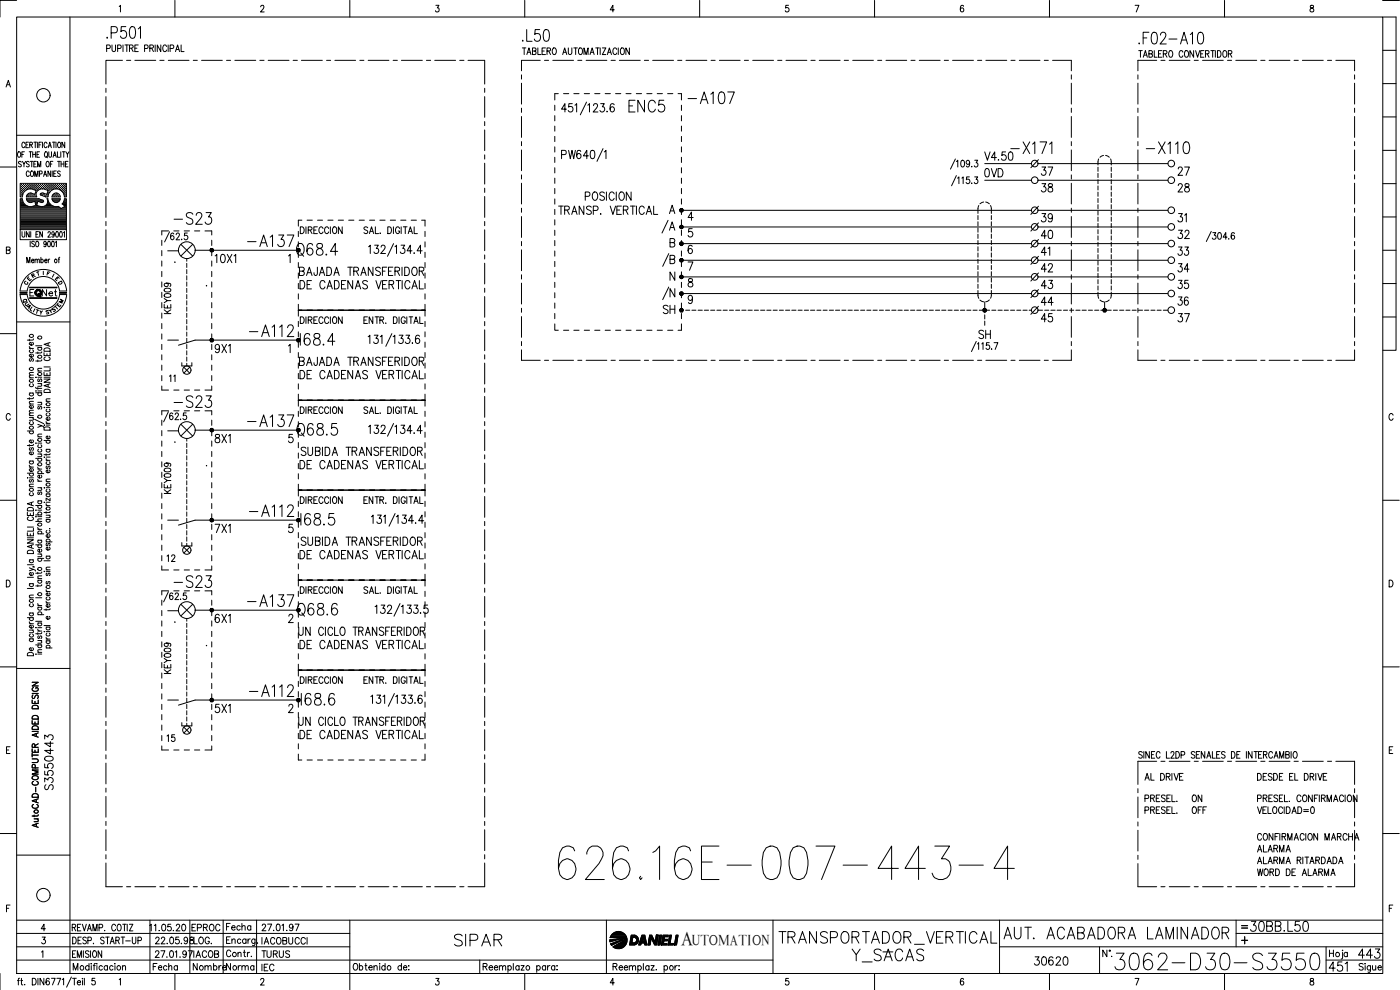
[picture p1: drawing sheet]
<svg xmlns="http://www.w3.org/2000/svg" width="420mm" height="297mm" viewBox="0 0 420 297" stroke-linecap="round" stroke-linejoin="round" font-family="sans-serif">
<defs><g id="words">
<text font-size="15.4" x="166.5" y="265.3">626.16E-007-443-4</text>
<text font-size="8.8" x="333.4" y="292.1">3062-D30-S3550</text>
<g font-size="7.5">
<text x="197.6" y="71.3">/A</text>
<text x="203.6" y="81.1" transform="rotate(-90 203.6 81.1)">/B</text>
<text x="88.2" y="186.3">Q68.6</text>
<text x="232.5" y="284.7">TRANSPORTADOR_VERTICAL</text>
<text x="254.4" y="290">Y_SACAS</text>
</g>
<g font-size="7.1">
<text x="155.6" y="13.8">.L50</text>
<text x="340.4" y="14.5">.F02-A10</text>
<text x="187.7" y="34.9">ENC5</text>
<text x="205.3" y="32.5">-A107</text>
<text x="302" y="47.3">-X171</text>
<text x="342.9" y="47.3">-X110</text>
<text x="51.2" y="68.4">-S23</text>
<text x="73" y="75.1">-A137</text>
<text x="87.8" y="78">Q68.4</text>
<text x="197.6" y="91">/N</text>
<text x="73.7" y="102.3">-A112</text>
<text x="51.2" y="123.5">-S23</text>
<text x="73" y="129.1">-A137</text>
<text x="87.8" y="131.9">Q68.5</text>
<text x="73.7" y="156.3">-A112</text>
<text x="51.2" y="177.4">-S23</text>
<text x="73" y="183.1">-A137</text>
<text x="73.7" y="210.3">-A112</text>
<text x="135.1" y="285">SIPAR</text>
<text x="300.2" y="282.9">AUT. ACABADORA LAMINADOR</text>
</g>
<text font-size="6.6" x="373.9" y="280.8">30BB.L50</text>
<text font-size="6.2" x="397.6" y="292.8">451</text>
<text font-size="5.9" x="204.5" y="283.6">A</text>
<g font-size="5.7">
<text x="294.2" y="49.4">V4.50</text>
<text x="311.1" y="54">37</text>
<text x="352.4" y="54">27</text>
<text x="294.2" y="54.3">0VD</text>
<text x="311.1" y="58.9">38</text>
<text x="352.4" y="58.9">28</text>
<text x="311.1" y="67.7">39</text>
<text x="352.4" y="67.7">31</text>
<text x="311.1" y="78">41</text>
<text x="311.1" y="72.7">40</text>
<text x="352.4" y="72.7">32</text>
<text x="352.4" y="78">33</text>
<text x="88.5" y="84">BAJADA TRANSFERIDOR</text>
<text x="311.1" y="82.9">42</text>
<text x="352.4" y="82.9">34</text>
<text x="311.1" y="87.8">43</text>
<text x="352.4" y="87.8">35</text>
<text x="197.9" y="95.2">SH</text>
<text x="311.1" y="92.8">44</text>
<text x="352.4" y="92.8">36</text>
<text x="311.1" y="97.7">45</text>
<text x="352.4" y="97.7">37</text>
<text x="63.5" y="106.9">9X1</text>
<text x="292.5" y="102.7">SH</text>
<text x="88.5" y="110.8">BAJADA TRANSFERIDOR</text>
<text x="63.5" y="134.1">8X1</text>
<text x="63.5" y="160.9">7X1</text>
<text x="63.5" y="188">6X1</text>
<text x="16.9" y="238.1" transform="rotate(-90 16.9 238.1)">S3550443</text>
<text x="309" y="290.7">30620</text>
<text x="406.4" y="288.6">443</text>
</g>
<g font-size="5.3">
<text x="53.3" y="169.7" transform="rotate(-90 53.3 169.7)">12</text>
<text x="49" y="223.7">15</text>
<text x="376.1" y="256.8">ALARMA</text>
<text x="66.7" y="280.5">Fecha</text>
<text x="56.8" y="288.6">IACOB</text>
<text x="56.8" y="292.5">Nombre</text>
<text x="66.7" y="292.5">Norma</text>
<text x="77.3" y="288.6">TURUS</text>
</g>
<g font-size="4.9">
<text x="11.6" y="90">Net</text>
<text x="356.7" y="245.2">OFF</text>
<text x="356.7" y="241.7">ON</text>
<text x="376.1" y="245.2">VELOCIDAD=0</text>
<text x="376.1" y="263.9">WORD DE ALARMA</text>
<text x="56.4" y="280.5">EPROC</text>
<text x="77.3" y="284.3">IACOBUCCI</text>
<text x="77.3" y="292.5">IEC</text>
</g>
<g font-size="4.4">
<text x="8.1" y="84.7">R</text>
<text x="53.3" y="115.7" transform="rotate(-90 53.3 115.7)">11</text>
<text x="207.7" y="283.6">UTOMATION</text>
</g>
<g font-size="4">
<text x="7.1" y="85.4">E</text>
<text x="16.2" y="86.4">D</text>
<text x="5.6" y="92.1">Q</text>
<text x="6.3" y="92.8">U</text>
<text x="10.6" y="95.6">Y</text>
<text x="14.5" y="94.5">S</text>
<text x="16.6" y="92.1">M</text>
</g>
<g font-size="3.5">
<text x="12.7" y="83.6">F</text>
<text x="6" y="86.4">C</text>
<text x="371.5" y="279.8">=</text>
</g>
<text font-size="2.6" x="263.9" y="286.8">_</text>
</g></defs>
<!-- layer: XR-FG100|CART -->
<g fill="none" stroke="#000" stroke-width=".3">
<path d="M5 5.1h410v287h-410zM5 .1h-5v5M21 5.1v287M35.8 2l.4-.4v2M52.5 .1v5M78.2 2.1l.4-.5 .5 .1 .1 .5-.2 .5-.8 .9h1.1M105 .1v5M130.8 1.6h.9l-.5 .8a.61 .61 0 0 1 .6 .9 .61 .61 0 0 1-1.1-.1M157.5 .1v5M184.4 2.9h-1.3l.8-1.3v2M210 .1v5M236.6 1.6h-.8v.8a.63 .63 0 0 1 .9 .1 .63 .63 0 0 1-.1 .9 .63 .63 0 0 1-.9-.2"/>
<path d="M262.5 .1v5M289.2 1.9l-.4-.3a1.12 1.12 0 0 0 0 2 .57 .57 0 0 0 .4-.8 .57 .57 0 0 0-.9-.1l-.1 .2M315 .1v5M340.7 1.6h1.1l-.8 2M367.5 .1v5M393.3 1.7v.6a.72 .72 0 0 1 .9 .4 .72 .72 0 0 1-.3 .9 .64 .64 0 0 1-.8-.7 .64 .64 0 0 1 .9-.5l.2-.3-.1-.4zM415 5.1h4v100h-4M415 .1h4.9M415 15.1h4M1.8 26.1l.7-2 .6 2M2.1 25.4h.8M415 35.1h4"/>
<path d="M415 25.1h4M0 50.1h5M5 40.6h16M5.5 45.6l.1-.1a.86 .86 0 0 1 .6 .9 .86 .86 0 0 1-.6 .8 1.09 1.09 0 0 1-.1-1.6zM6.1 56.9h.1M6.1 56.3h.1M6.1 55.7h.1M6.1 57.6h.1M6.1 58.2h.1M6.1 58.8h.1M6.1 59.8h.5M6.3 57.2h.2"/>
<path d="M6.3 56.6l.1 .1M6.3 56h.2M6.3 55.3l.1 .1M6.3 57.9h.1M6.3 58.5h.2M6.4 48.7l-.3-.3-.6 .3 .2 .4 .6 .3 .1 .5-.3 .2-.6-.2M6.4 55.9v.1M6.4 57.2v.1M6.4 58.4v.2M6.6 46.3h.4M6.6 59.1h-.5v-4.1h13.8v4.1h-.6M6.6 56.9h.2"/>
<path d="M6.6 56.3h.2M6.6 55.7h.2M6.6 57.6h.2M6.6 58.2h.2M6.7 48.4l.5 .8 .5-.8M6.7 55.6v.1M6.7 56.2v.2M6.7 56.8v.2M6.7 57.5v.1M6.7 58.1v.2M6.9 58.3l-.2 .8M7 57.2h.1"/>
<path d="M7 56.6h.1M7 56h.1M7 55.3h.1M7.1 55.3v.1M7.1 55.9v.1M7.1 56.5v.2M7.1 57.2v.1M7.2 49.2v.9M7.3 56.9h.2M7.3 56.3h.2M7.3 55.7h.2M7.3 45.5h-.7v1.7"/>
<path d="M7.4 55.6v.1M7.4 56.2v.2M7.4 56.8v.2M7.5 43.1a.46 .46 0 0 0-.6-.4 .46 .46 0 0 0-.3 .6v.4a.47 .47 0 0 0 .3 .6 .47 .47 0 0 0 .6-.4M7.6 56.6l.1 .1M7.6 56h.1M7.6 55.3l.1 .1M7.7 55.9v.1M7.8 43.5h.5M7.9 59.6h3.7M7.9 56.9h.1M7.9 56.3h.2"/>
<path d="M7.9 55.7h.2M7.9 59.6l.1 .3M8 59.9l.7 .8h.8M8 55.6v.1M8 56.2v.2M8 56.8v.1M8 58.8l-.1 .3M8 59.8h3.7M8.1 58.8h.1M8.3 56.6h.1M8.3 56h.1M8.3 55.3h.1"/>
<path d="M8.3 58.5h.1M8.3 55.3v.1M8.3 55.9v.1M8.3 56.5v.2M8.3 58.4v.2M8.6 42.7h-.8v1.6h.8M8.6 56.3h.1M8.6 55.7h.1M8.6 58.8h.1M8.6 58.2h.1M8.6 55.6v.1M8.6 56.2v.2"/>
<path d="M8.6 58.2v.1M8.6 58.7v.2M8.8 51.7a.46 .46 0 0 0-.6-.4 .46 .46 0 0 0-.3 .6l.2 1h.4l.3-.3M8.8 48.7l-.3-.3-.6 .3 .1 .3 .8 .6-.3 .5-.6-.2M8.8 45.5h.8M8.9 56.6h.1M8.9 56h.1M8.9 55.3l.1 .1M8.9 58.5h.1M8.9 43.5l.7-.1 .1-.6-.8-.1v1.6M9 55.9v.1M9 58.4v.2"/>
<path d="M9.1 48.4h.8M9.1 45.5v1.7M9.2 56.3h.2M9.2 55.7h.2M9.2 58.2h.2M9.2 58.8h.2M9.3 55.6v.1M9.3 56.2v.2M9.3 58.1v.2M9.3 58.7v.2M9.3 43.5l.4 .8M9.4 51.4l.1-.1a.86 .86 0 0 1 .6 .8 .86 .86 0 0 1-.6 .8 1.2 1.2 0 0 1-.1-1.5z"/>
<path d="M9.5 58h-.8l-.7 .8M9.5 56.6h.2M9.5 56h.2M9.5 55.3h.2M9.5 58.5h.2M9.5 48.4v1.7M9.6 55.3v.1M9.6 55.9v.1M9.6 56.5v.2M9.6 58.4v.2M9.8 56.3h.2M9.8 55.7h.2"/>
<path d="M9.8 58.8h.2M9.8 46.3h.8M9.8 45.5v1.7M9.9 56.8l.9 .3-.3 1.2-1-.3M9.9 56.8a2.52 2.52 0 0 0-3.1 1.5M9.9 55.6v.1M9.9 56.2v.2M9.9 58.2v.1M9.9 58.7v.2M10.2 55.3v.1M10.2 56.6v.1M10.2 56h.1"/>
<path d="M10.2 58.5h.1M10.2 49.2h.4M10.2 42.7h.8M10.2 55.9v.1M10.2 58.4v.2M10.4 52.9v-1.6l.5 1.6 .5-1.6v1.6M10.5 56.9h.1M10.5 56.3h.1M10.5 55.7h.1M10.5 58.8h.1M10.5 55.6v.1M10.5 56.2v.2"/>
<path d="M10.5 56.8v.1M10.5 58.7v.2M10.6 58.2h.1M10.6 42.7v1.6M10.6 45.5v1.7M10.8 56.6h.1M10.8 56h.1M10.8 55.3h.1M10.9 55.3v.1M10.9 55.9v.1M10.9 56.5v.2M10.9 57.2h.1"/>
<path d="M10.9 48.4h-.7v1.7h.7M11.1 56.9h.2M11.1 56.3h.2M11.1 55.7h.2M11.1 46.3h.5M11.2 55.6v.1M11.2 56.2v.2M11.2 56.8v.2M11.2 42.7v1.6M11.3 50.1v-1.7l.5 1.7 .4-1.7v1.7M11.4 56.6h.2M11.4 56h.2"/>
<path d="M11.4 55.3h.2M11.5 55.3v.1M11.5 55.9v.1M11.5 56.5v.2M11.6 59.6l.2 .1M11.7 43.5h.4M11.7 56.3h.2M11.7 55.7h.2M11.8 59.7l1.2 .4v.5l-.3 .1M11.8 55.6v.1M11.8 56.2v.2M11.8 56.9a1.5 1.5 0 0 0-.7 2.2h-3.2"/>
<path d="M11.9 52.2l.7-.2-.1-.6-.6-.1v1.6M11.9 45.5h-.8v1.7h.8M12.1 56.6v.1M12.1 56h.1M12.1 55.3v.1M12.1 55.9v.1M12.2 58.5l1.4 .6h.8M12.4 56.3h.1M12.4 55.7h.1M12.4 58.2h.1M12.4 42.7h-.7v1.6M12.4 55.6v.1"/>
<path d="M12.4 56.2v.2M12.4 58.1v.2M12.7 56.6h.1M12.7 56h.1M12.7 55.3h.1M12.7 58.5h.1M12.7 42.7v1.6M12.8 56.7l.7 .1M12.8 56.7l-1 .2M12.8 55.3v.1M12.8 55.9v.1M12.8 56.5v.1"/>
<path d="M12.8 58.4v.2M13 56.3h.2M13 55.7h.2M13 58.2h.2M13.1 52.9l.4-1.6 .5 1.6M13.1 55.6v.1M13.1 56.2v.2M13.1 58.1v.2M13.1 58l-.5-.1a.38 .38 0 0 0-.4 .2 .38 .38 0 0 0 0 .4M13.3 52.4h.5M13.3 56.6l.1 .1M13.3 56h.2"/>
<path d="M13.3 55.3l.1 .1M13.3 58.5h.2M13.4 55.9v.1M13.4 58.4v.2M13.5 56.8l.9 .3-.3 1.2-1-.3M13.6 45.6l.1-.1a.88 .88 0 0 1 .6 .9 .88 .88 0 0 1-.6 .8 1.09 1.09 0 0 1-.1-1.6zM13.6 56.3h.2M13.6 55.7h.2M13.6 58.8h.2M13.7 55.6v.1M13.7 56.2v.2M13.7 58.7v.2"/>
<path d="M13.9 46.9l.3 .5M14 56.6h.1M14 56h.1M14 55.3h.1M14 58.5h.1M14.1 48.5l.1-.1a.86 .86 0 0 1 .6 .8 .86 .86 0 0 1-.6 .9 1.09 1.09 0 0 1-.1-1.6zM14.1 55.3v.1M14.1 55.9v.1M14.1 56.5v.2M14.1 58.4v.2M14.1 59.6h.3a2.55 2.55 0 0 0 3.1 2.3M14.1 43.1a.46 .46 0 0 0-.6-.4 .46 .46 0 0 0-.3 .6l.3 .9 .3 .1 .3-.4"/>
<path d="M14.1 59.6a1.69 1.69 0 0 1-.3 1.9 1.69 1.69 0 0 1-1.9 .4M14.3 58.8h.1M14.3 56.9h.1M14.3 56.3h.1M14.3 55.7h.1M14.3 58.2h.1M14.4 55.6v.1M14.4 56.2v.2M14.4 56.8v.2M14.4 58.1v.2M14.4 57.6h.1M14.5 44.3l.4-1.6 .5 1.6"/>
<path d="M14.5 58.3l-.1 .8M14.6 57.2h.1M14.6 56.6l.1 .1M14.6 56h.1M14.6 55.3l.1 .1M14.6 57.9h.1M14.6 45.5l.1 1.5 .3 .2 .4-.2 .1-1.5M14.6 43.8h.6M14.7 57.8h.1M14.7 55.9v.1M14.7 57.2v.1M14.9 56.9h.2"/>
<path d="M14.9 56.3h.2M14.9 55.7h.2M15 55.6v.1M15 56.2v.2M15 56.8v.2M15.1 49.2h.5M15.2 51.3v1.6l-.8-1.6v1.6M15.2 56.6h.2M15.2 56h.2M15.2 55.3h.2M15.3 55.3v.1M15.3 55.9v.1"/>
<path d="M15.3 56.5v.2M15.5 56.9h.2M15.5 56.3h.2M15.5 55.7h.2M15.6 59.6h2.5a1.26 1.26 0 0 1-1.3 1.2 1.26 1.26 0 0 1-1.2-1.2zM15.6 59.1h2.5M15.6 55.6v.1M15.6 56.2v.2M15.6 56.8v.1M15.7 51.3v1.6M15.7 58.8a1.23 1.23 0 0 1 1.1-.9 1.23 1.23 0 0 1 1.2 .9M15.7 58.8l-.1 .3"/>
<path d="M15.7 59.8h2.2M15.7 42.7h.9M15.9 48.4h-.8v1.7M15.9 56.6l.1 .1M15.9 56h.1M15.9 55.3l.1 .1M15.9 47.2l.5-1.7 .5 1.7M16 58.5h.1M16 55.9v.1M16 58.5v.1M16.1 52.1h.5M16.1 46.6h.6"/>
<path d="M16.2 56.3h.1M16.2 55.7h.1M16.2 58.8h.1M16.2 42.7v1.6M16.3 55.6v.1M16.3 56.2v.2M16.3 58.7v.2M16.3 58.2v.1M16.5 56.6h.1M16.5 56h.1M16.5 55.3h.1M16.5 58.5h.1"/>
<path d="M16.6 55.3v.1M16.6 55.9v.1M16.6 56.5v.1M16.6 58.4v.2M16.8 56.3h.2M16.8 55.7h.2M16.8 58.2h.2M16.8 58.8h.2M16.8 42.7v1.6M16.9 51.3h-.8v1.6h.8M16.9 55.6v.1M16.9 56.2v.2"/>
<path d="M16.9 58.1v.2M16.9 58.7v.2M17.1 56.6h.1M17.1 56h.2M17.1 55.3l.1 .1M17.1 58.5h.2M17.2 45.5v1.7h.7M17.2 55.9v.1M17.2 58.4v.2M17.3 48.4h.8M17.4 56.3h.2M17.4 55.7h.2"/>
<path d="M17.4 58.8h.2M17.5 42.7h.2a.86 .86 0 0 1 .6 .8 .86 .86 0 0 1-.6 .8 1.09 1.09 0 0 1-.2-1.6zM17.5 55.6v.1M17.5 56.2v.2M17.5 58.7v.2M17.7 48.4v1.7M17.8 56.6h.1M17.8 56h.1M17.8 55.3h.1M17.8 56.9l.8 .6 .6 .8M17.8 56.9a2.51 2.51 0 0 0-3.3 1.4M17.9 55.3v.1"/>
<path d="M17.9 55.9v.1M17.9 56.5v.2M18 58.8l.1 .3M18.1 51.5a.41 .41 0 0 0-.7-.2 .41 .41 0 0 0 .1 .7l.4 .3a.42 .42 0 0 1 0 .6 .42 .42 0 0 1-.6-.2M18.1 56.9h.1M18.1 56.3h.1M18.1 55.7h.1M18.2 55.6v.1M18.2 56.2v.2M18.2 56.8v.2M18.2 45.5v1.7M18.3 49.2h.9"/>
<path d="M18.3 48.4v1.7M18.4 56.6l.1 .1M18.4 56h.1M18.4 55.3l.1 .1M18.5 57.2h.1M18.5 55.9v.1M18.7 56.9h.2M18.7 56.3h.2M18.7 55.7h.2M18.7 45.5h.8M18.8 57.5l.1 .1M18.8 55.6v.1"/>
<path d="M18.8 56.2v.2M18.8 56.8v.2M19 57.2h.2M19 56.6h.2M19 56h.2M19 55.3h.2M19 57.9h.2M19.1 45.5v1.7M19.1 55.3v.1M19.1 55.9v.1M19.1 56.5v.2M19.1 57.2v.1"/>
<path d="M19.1 57.8v.1M19.2 58.3l.1 .8M19.2 48.4v1.7M19.3 56.9h.2M19.3 56.3h.2M19.3 55.7h.2M19.3 57.6h.2M19.3 58.2h.2M19.4 58.8h.1M19.4 42.7v1.6l-.8-1.6v1.6M19.4 55.6v.1M19.4 56.2v.2"/>
<path d="M19.4 56.8v.2M19.4 57.5v.1M19.4 58.1v.2M19.4 58.7v.2M19.4 59.8h.4M19.6 49.2h.5M19.7 57.2h.1M19.7 56.6h.1M19.7 56h.1M19.7 55.3h.1M19.7 57.9h.1M19.7 58.5h.1"/>
<path d="M19.8 45.5l.4 .8 .5-.8M19.8 55.3v.1M19.8 55.9v.1M19.8 56.5v.2M19.8 57.2v.1M19.8 57.8v.1M19.8 58.4v.2M20.2 46.3v.9M20.4 48.4h-.8v1.7h.8M415 55.1h4M415 45.1h4M1.9 75h1l.1-.7-1.1-.2v2l1.1-.2v-.5l-.3-.4"/>
<path d="M6.1 68.9v3h13.8v-3M6.1 64.5h13.7M6.1 64.2h13.7M6.1 63.9h13.7M6.1 63.6h13.7M6.1 63.3h13.7M6.1 62.9h13.7M6.1 62.6h12.1M6.1 62.3h11.8M6.1 62h2.3M6.1 61.7h1.6M6.1 61.4h1.3"/>
<path d="M6.1 61h1M6.1 60.7h.8M6.1 60.4h.6M6.1 60.1h.5M6.1 64.8h13.7M6.1 65.2h13.7M6.1 65.5h13.7M6.1 65.8h13.7M6.1 66.1h13.7M6.1 66.4h13.7M6.1 66.7h13.7M6.1 67.1h13.7"/>
<path d="M6.1 67.4h13.7M6.1 67.7h13.7M6.1 68h13.7M6.1 68.4h13.7M6.1 68.7h13.7M6.6 69.5v1.2l.4 .4 .4-.2 .1-1.4M6.8 60.4l.3 .4a2.5 2.5 0 0 0 2.8 1.1M6.9 60.4l-.3-.8h-.5v9.3h13.8v-9.3h-.6l-.7 1.6M8 78.9v-1.7l.5 1.7 .5-1.7v1.7M8.2 60.1h4.5M8.4 60.4h1.7M8.8 69.5v1.6l-.9-1.6v1.6"/>
<path d="M9.1 72.4v1.6M9.2 69.5v1.6M9.4 78.2h.8l-.2-.4a.48 .48 0 0 0-.6 .5 .48 .48 0 0 0 .6 .5l.2-.2M9.5 60.7l1-.3 .2 1.2-.8 .3M9.9 62h2M10.3 72.6a.41 .41 0 0 0-.6-.2 .41 .41 0 0 0 0 .7l.4 .2a.44 .44 0 0 1 .2 .6 .44 .44 0 0 1-.7 .1l-.1-.2M10.5 78l.3-.2h.3l.1 1.1M10.5 77.8v1.1M10.5 60.4h.7M10.6 60.7h.5M10.7 61h.4M10.8 61.7h.2"/>
<path d="M10.8 70.3h.5M10.8 61.4h.2M10.9 72.5l.1-.1a.82 .82 0 0 1 .7 .8 .82 .82 0 0 1-.8 .8l-.2-.6zM11.2 78l.3-.2h.3v1.1M11.6 69.5h-.8v1.6h.8M11.7 60.4h1.3M12.3 78l.1-.2a.48 .48 0 0 1 .6 .5 .48 .48 0 0 1-.6 .5l-.1-.2M12.3 77.2v1.7M12.7 60.8l-1.4-.4-.3 1.2 .8 .3M12.7 69.5v1.6l-.8-1.6v1.6M13.3 62h2.8M13.4 78.2h.7l-.1-.4a.47 .47 0 0 0-.6 .5 .47 .47 0 0 0 .6 .5l.1-.2"/>
<path d="M13.8 61.7h1.7M13.9 72.9l-.2 .4a.46 .46 0 0 1-.6-.4 .46 .46 0 0 1 .6-.4 .85 .85 0 0 1 .3 .9 .85 .85 0 0 1-.8 .6v-.2M14.1 61.4h1M14.3 61h.5M14.4 60.7h.2M14.4 69.9a.39 .39 0 0 1 .5-.4 .39 .39 0 0 1 .2 .6l-.7 1h.8M14.4 60.4h.1M14.5 72.5l.1-.1a.96 .96 0 0 1 0 1.6l-.3-.7zM14.5 77.8v1.1M14.9 77.8l-.4 .4M15.6 72.5l.2-.1a.96 .96 0 0 1 0 1.6h-.2l-.1-.7zM15.9 60.1h1.9"/>
<path d="M16.1 60.4h1.4M16.3 70l-.2 .5a.46 .46 0 0 1-.6-.5 .46 .46 0 0 1 .6-.4 .85 .85 0 0 1 .3 .9 .85 .85 0 0 1-.8 .6v-.2M16.6 72.7l.3-.3v1.6M16.9 69.6l.2-.1a.96 .96 0 0 1 0 1.6l-.4-.6zM17.4 61.9l.9 .7 1.1-.6M17.5 77.8h.4M17.9 77.2l-.2 .3v1.4M18.1 69.6l.1-.1a.96 .96 0 0 1 0 1.6l-.3-.6zM18.4 62.6h1.4M18.7 61.2l.7 .7M18.9 61h.9M19 62.3h.8"/>
<path d="M19 61.4h.8M19 69.8l.3-.3v1.6M19.1 60.7h.7M19.3 61.7h.5M19.3 60.4h.5M19.3 60.1h.5M19.5 62h.3M415 75.1h4M415 65.1h4M5 96.6h16M6 88.4a7 7 0 0 0 7 6.5 7 7 0 0 0 7-6.5M6 87.3a7 7 0 0 1 7-6.5 7 7 0 0 1 7 6.5"/>
<path d="M8.2 88.4a4.9 4.9 0 0 0 4.8 4.3 4.9 4.9 0 0 0 4.9-4.3M8.2 87.3a4.9 4.9 0 0 1 4.8-4.3 4.9 4.9 0 0 1 4.9 4.3M8.9 89.4h8.2M8.9 89.5h8.2M8.9 86.3h8.2M8.9 86.2h8.2M9 89.4h8M9 86.3h8M10.2 86.9h-1.2v1.9M415 95.1h4M415 85.1h4M0 100.1h5"/>
<path d="M8.8 104l.6 .5M8.8 101.8v.5M8.8 119.3v.5M8.8 117.9h1.2M8.8 113.4h1.2M8.8 104.5h1.2M9.1 117.9a.51 .51 0 0 0 0 .8 .51 .51 0 0 0 .7 0 .51 .51 0 0 0 0-.8M9.1 115.2a.56 .56 0 0 0 .2 .9 .56 .56 0 0 0 .7-.6l-.2-.3M9.1 107.6l-.3 .3 .3 .5 .4-.7h.4l.1 .4-.2 .3M9.1 105a.56 .56 0 0 0 .2 .9 .56 .56 0 0 0 .7-.6l-.2-.3M9.8 106.3a.51 .51 0 0 1 0 .7 .51 .51 0 0 1-.7 .1 .51 .51 0 0 1-.1-.7l.4-.1v.9M9.8 102.7l.1 .2a.54 .54 0 0 1-.5 .7 .54 .54 0 0 1-.5-.7l.5-.2v.9"/>
<path d="M10 119.2l-.3 .4h-1.5M10 112.6h-1.1l-.1 .4 .4 .4M10 111.7l-1.1 .1-.1 .4 .4 .4M10 101.7l-.3 .4h-1.5M10.7 117.3h.2zM10.7 116.2l.1 .3h1.7M10.7 113.2h.2zM10.7 117.8h1.8M10.7 103.7h1.8M11.3 113.2h1.2M11.3 105.6v.5M11.3 108v.5"/>
<path d="M11.3 116.3v.5M11.3 117.3h1.2M11.3 115.1h1.2M11.3 111.3h1.2M11.3 104.3h1.2M11.6 117.8a.51 .51 0 0 0 0 .8 .51 .51 0 0 0 .7 0 .51 .51 0 0 0 0-.8M11.6 113.7l-.3 .3 .1 .5h.4l.2-.7 .3-.1 .2 .3-.2 .5M11.6 104.3a.49 .49 0 0 0 0 .7 .49 .49 0 0 0 .7 0 .49 .49 0 0 0 0-.7M12.2 115.1l.3 .4-.1 .3-1.1 .1M12.5 110.5l-1.1 .1-.1 .3 .4 .4M12.5 107.9l-.3 .4h-1.5M12.5 105.6l-.3 .3h-1.5"/>
<path d="M13.2 113.7h1.8l-1.8 1h1.8M13.2 111.7v.9h1.8v-.9M13.2 105.8v.9h1.8v-.9M13.2 113.2h1.8M13.2 110.1h1.8M13.3 117a1.01 1.01 0 0 1 1.1-.2 1.01 1.01 0 0 1 .6 1h-1.8zM13.3 104.7a.99 .99 0 0 1 1.1-.3 .99 .99 0 0 1 .6 1h-1.8zM13.6 107.1a.55 .55 0 0 0-.4 .7 .55 .55 0 0 0 .7 .4h.5a.54 .54 0 0 0 .6-.4 .54 .54 0 0 0-.4-.7M14.1 106.2v.5M14.1 112v.6M14.4 103v.7M14.4 115.3v.8"/>
<path d="M15 119.7h-1.1l-.1 .4 .4 .3M15 115.1l-1.8 .6 1.8 .6M15 110.4v.9h-1.8M15 102.8l-1.8 .5 1.8 .6M3.1 124.6a.63 .63 0 0 0-.8-.5 .63 .63 0 0 0-.4 .7v.5a.63 .63 0 0 0 .4 .8 .63 .63 0 0 0 .8-.5M8.2 129.3h1.8M8.8 139.6l.1 .3 .5 .3M8.8 138.3h1.2M8.8 133.4v.5M8.8 125.3h1.2M8.8 124.7h1.2M8.8 121.2h1.2"/>
<path d="M9.1 138.3a.56 .56 0 0 0 .2 1 .56 .56 0 0 0 .7-.7l-.2-.3M9.1 134.3l-.3 .3 .1 .5h.4l.2-.7 .3-.1 .2 .3-.2 .5M9.1 129.3a.56 .56 0 0 0 .2 .9 .56 .56 0 0 0 .7-.6l-.2-.3M9.1 126.5a.51 .51 0 0 0 0 .8 .51 .51 0 0 0 .7 0 .51 .51 0 0 0 0-.8M9.7 125.3l.3 .4-.1 .3-1.1 .1M9.8 135.6a.51 .51 0 0 1 0 .7 .51 .51 0 0 1-.7 0 .51 .51 0 0 1-.1-.7h.4v.8M9.8 132a.51 .51 0 0 1 0 .7 .51 .51 0 0 1-.7 .1 .51 .51 0 0 1-.1-.7l.4-.1v.9M9.8 121.7a.51 .51 0 0 1 0 .7 .51 .51 0 0 1-.7 0 .51 .51 0 0 1-.1-.7h.4v.8M10 133.3l-.3 .4h-1.5M10 123.9l-1.1 .1-.1 .4 .4 .3M10 123.1l-1.1 .1-.1 .4 .4 .3M10 120.4l-1.1 .1-.1 .3 .4 .4"/>
<path d="M10.4 125.8l2.7 1.3M10.7 133h.2zM10.7 137.5h1.8M11.3 127.3l1.2 .4-1.2 .5M11.3 136.2h1.2M11.3 133h1.2M11.3 131h1.2M11.3 120.7h1.2M11.6 137.5a.51 .51 0 0 0 0 .8 .51 .51 0 0 0 .7 0 .51 .51 0 0 0 0-.8M11.6 134.8a.49 .49 0 0 0 0 .7 .49 .49 0 0 0 .7 0 .49 .49 0 0 0 0-.7M11.6 133.5a.49 .49 0 0 0 0 .7 .49 .49 0 0 0 .7 0 .49 .49 0 0 0 0-.7M11.6 121.9l-.3 .3 .1 .5h.4l.2-.7 .3-.1 .2 .3-.2 .6"/>
<path d="M12.2 136.2l.3 .4-.1 .3-1.1 .1M12.2 120.7l.3 .4-.1 .3-1.1 .1M12.5 130.2l-1.1 .1-.1 .4 .4 .3M12.5 127.7l.6 .3v.3M13.2 137.1h.2zM13.2 127.5h.2zM13.2 122.2h.2zM13.2 132.2h1.8M13.3 128.3a1.01 1.01 0 0 1 1.1-.2 1.01 1.01 0 0 1 .6 1h-1.8zM13.8 137.6l.1 .3 .5 .2M13.8 126.5l.1 .3 .5 .2M13.8 136.2v.4"/>
<path d="M13.8 138.1h1.2M13.8 137.1h1.2M13.8 134.8h1.2M13.8 127.5h1.2M13.8 127h1.2M13.8 122.2h1.2M13.8 120.4h1.2M14.1 139.8l-.3 .3 .1 .4h.4l.2-.6 .3-.1 .2 .3-.2 .5M14.1 138.5l-.2 .2a.51 .51 0 0 0 .6 .7 .51 .51 0 0 0 .3-.9M14.1 134.8l-.2 .2a.51 .51 0 0 0 .6 .7 .51 .51 0 0 0 .3-.9M14.1 132.2l-.2 .1a.52 .52 0 0 0 .6 .7 .52 .52 0 0 0 .3-.8M14.1 124a.55 .55 0 0 0 .2 .9 .55 .55 0 0 0 .7-.6l-.2-.3"/>
<path d="M14.1 122.8l-.2 .1a.52 .52 0 0 0 .6 .7 .52 .52 0 0 0 .3-.8M14.8 130.8l.1 .2a.53 .53 0 0 1-.5 .7 .53 .53 0 0 1-.4-.8l.4-.1v.9M14.8 125.3a.5 .5 0 0 1 0 .6 .5 .5 0 0 1-.7 .1 .5 .5 0 0 1-.1-.7h.4v.8M15 136.1l-.1 .3h-1.7M418.1 124.6a.63 .63 0 0 0-.8-.5 .63 .63 0 0 0-.4 .7v.5a.63 .63 0 0 0 .4 .8 .63 .63 0 0 0 .8-.5M0 150.1h5M8.2 159.8v1h1.8v-1M8.2 153.7v1h1.8v-1M8.2 143.4h.2zM8.2 158.1h1.8M8.2 142h1.8M8.3 152.6a.99 .99 0 0 1 1.1-.3 .99 .99 0 0 1 .6 1h-1.8z"/>
<path d="M8.6 155.1a.57 .57 0 0 0-.4 .7 .57 .57 0 0 0 .7 .4h.5a.56 .56 0 0 0 .6-.4 .56 .56 0 0 0-.4-.7M8.8 146h1.2M8.8 143.4h1.2M8.8 140.2h1.2M9.1 147.9a.56 .56 0 0 0 .2 .9 .56 .56 0 0 0 .7-.6l-.2-.3M9.1 143.9l-.3 .3 .1 .4h.4l.2-.6 .3-.1 .2 .3-.2 .5M9.1 142a.51 .51 0 0 0 0 .7 .51 .51 0 0 0 .7 0 .51 .51 0 0 0 0-.7M9.1 154.1v.6M9.4 150.8v.7M9.8 140.6a.51 .51 0 0 1 0 .7 .51 .51 0 0 1-.7 .1 .51 .51 0 0 1-.1-.7l.4-.1v.9M10 158.5v.9h-1.8M10 150.6l-1.8 .6 1.8 .6"/>
<path d="M10 145.3h-1.1l-.1 .4 .4 .3M10.7 155h.2zM10.7 153.1h.2zM10.7 156.4h1.8M10.7 154.5h1.8M10.7 151.7h1.8M11.3 158.2l.1 .4 .5 .2M11.3 143.8l.1 .4 .5 .2M11.3 140.2l.1 .3 .5 .2M11.3 146.3h1.2M11.3 158.8h1.2M11.3 155h1.2"/>
<path d="M11.3 153.1h1.2M11.3 150.3h1.2M11.3 144.4h1.2M11.3 142.1h1.8M11.3 140.7h1.2M11.6 154.5a.51 .51 0 0 1 0-.7 .51 .51 0 0 1 .7 0 .51 .51 0 0 1 0 .7M11.6 151.7a.51 .51 0 0 0 0 .7 .51 .51 0 0 0 .7 0 .51 .51 0 0 0 0-.7M11.6 150.3a.51 .51 0 0 0 0 .7 .51 .51 0 0 0 .7 0 .51 .51 0 0 0 0-.7M11.6 147.6l-.3 .3 .3 .5 .4-.8h.4l.1 .5-.2 .3M11.6 142.1l-.2-.1a.52 .52 0 0 1 .6-.8 .52 .52 0 0 1 .3 .9M12.2 146.3l.3 .4-.1 .4h-1.1M12.3 142.6a.5 .5 0 0 1 0 .6 .5 .5 0 0 1-.7 .1 .5 .5 0 0 1-.1-.7h.4v.8"/>
<path d="M12.5 155.7h-1.1l-.1 .4 .4 .3M13.2 150.7h.2zM13.2 146.3h.2zM13.8 151.1l.1 .4 .5 .2M13.8 153.5v.5M13.8 155.9h1.2M13.8 154.6h1.2M13.8 151.7h1.2M13.8 150.7h1.2M13.8 148.2h1.2M13.8 146.3h1.2M13.8 144.5h1.2"/>
<path d="M14.1 159.2l-.2 .1a.52 .52 0 0 0 .6 .7 .52 .52 0 0 0 .3-.8M14.1 155.9l-.2 .1a.52 .52 0 0 0 .6 .7 .52 .52 0 0 0 .3-.8M14.1 148.2l-.2 .1a.52 .52 0 0 0 .6 .8 .52 .52 0 0 0 .3-.9M14.1 146.8l-.2 .2a.52 .52 0 0 0 .6 .7 .52 .52 0 0 0 .3-.9M14.7 154.6l.3 .3-.1 .4h-1.1M14.8 141a.5 .5 0 0 1 0 .7 .5 .5 0 0 1-.7 .1 .5 .5 0 0 1-.1-.7l.4-.1v.8M14.9 158.6v.1M15 153.4l-.1 .3-1.7 .1M15 149.5v.7l-1.2-.7v.7M15 143.7l-1.1 .1-.1 .4 .4 .3M415 150.1h4.9M1.9 174.1a1.03 1.03 0 0 1 1.2 1 1.03 1.03 0 0 1-1.2 1z"/>
<path d="M8.2 162h1.8l-1.8 1h1.8M8.2 176.6h1.8M8.2 173.2h1.8M8.2 169.4h1.8M8.2 161.4h1.8M8.3 165.3a1.01 1.01 0 0 1 1.1-.2 1.01 1.01 0 0 1 .6 1h-1.8zM8.8 170.4l1.2 .4-1.2 .5M8.8 179.4h1.2M8.8 175.1h1.2M8.8 168h1.2M9.1 175.1a.51 .51 0 0 0 0 .8 .51 .51 0 0 0 .7 0 .51 .51 0 0 0 0-.8M9.1 168a.51 .51 0 0 0 0 .7 .51 .51 0 0 0 .7 0 .51 .51 0 0 0 0-.7"/>
<path d="M9.1 160.2v.6M9.4 163.6v.7M9.8 171.8a.51 .51 0 0 1 0 .7 .51 .51 0 0 1-.7 .1 .51 .51 0 0 1-.1-.7l.4-.1v.9M9.9 170l.5 .2M10 178.5l-1.1 .1-.1 .4 .4 .4M10 170.8l.6 .3v.3M10 163.4l-1.8 .6 1.8 .6M10.7 179.4h1.8M10.7 163.5h1.8M11.3 171.7v.5M11.3 175.5v.5M11.3 174.1h1.2"/>
<path d="M11.3 173.6h1.2M11.3 167.5h1.8M11.3 166.2h1.2M11.3 162.1h1.2M11.3 160.2h1.8M11.6 174.1a.51 .51 0 0 0 0 .7 .51 .51 0 0 0 .7 0 .51 .51 0 0 0 0-.7M11.6 167.5a.51 .51 0 0 0 0 .8 .51 .51 0 0 0 .7 0 .51 .51 0 0 0 0-.8M11.6 163.5a.49 .49 0 0 0 0 .7 .49 .49 0 0 0 .7 0 .49 .49 0 0 0 0-.7M11.6 162.1a.51 .51 0 0 0 0 .7 .51 .51 0 0 0 .7 0 .51 .51 0 0 0 0-.7M11.6 160.2a.49 .49 0 0 1 0-.7 .49 .49 0 0 1 .7 0 .49 .49 0 0 1 0 .7M12.2 166.2l.3 .4-.1 .3-1.1 .1M12.3 164.8a.51 .51 0 0 1 0 .7 .51 .51 0 0 1-.7 0 .51 .51 0 0 1-.1-.7h.4v.8"/>
<path d="M12.5 175.4l-.3 .4h-1.5M12.5 172.8l-1.1 .1-.1 .3 .4 .4M12.5 171.6l-.3 .4h-1.5M13.2 171.4h.2zM13.2 168.3h1.8M13.8 176.9l.1 .4 .5 .2M13.8 177.5h1.2M13.8 171.4h1.2M13.8 171h1.2M13.8 166.9h1.2M13.8 162.6h1.8M14.1 179.2l-.2 .1a.52 .52 0 0 0 .6 .7 .52 .52 0 0 0 .3-.8"/>
<path d="M14.1 174.5l-.3 .2 .3 .5 .4-.7h.4l.1 .4-.2 .3M14.1 171.9l-.3 .3 .3 .5 .4-.7h.4l.1 .4-.2 .3M14.1 166.9l-.2 .1a.51 .51 0 0 0 .6 .7 .51 .51 0 0 0 .3-.8M14.1 163l-.3 .3 .1 .4h.4l.2-.6 .3-.1 .2 .3-.2 .5M14.1 162.6l-.2-.1a.52 .52 0 0 1 .6-.8 .52 .52 0 0 1 .3 .9M14.8 177.9l.1 .1a.52 .52 0 0 1-.5 .8 .52 .52 0 0 1-.4-.8l.4-.1v.9M14.8 164.2l.1 .1a.52 .52 0 0 1-.5 .8 .52 .52 0 0 1-.4-.8l.4-.1v.8M14.8 160.4a.5 .5 0 0 1 0 .7 .5 .5 0 0 1-.7 0 .5 .5 0 0 1-.1-.6l.4-.1v.8M15 170.2l-1.1 .1-.1 .3 .4 .4M416.9 174.1a1.03 1.03 0 0 1 1.2 1 1.03 1.03 0 0 1-1.2 1zM8.2 185.3h1.8M8.3 196a.99 .99 0 0 1 1.1-.2 .99 .99 0 0 1 .6 1h-1.8z"/>
<path d="M8.8 186.5l.1 .4 .5 .2M8.8 191.7h1.2M8.8 189h1.2M8.8 187.1h1.2M8.8 183.9h1.2M9.1 191.7a.56 .56 0 0 0 .2 .9 .56 .56 0 0 0 .7-.6l-.2-.3M9.1 190.3a.56 .56 0 0 0 .2 .9 .56 .56 0 0 0 .7-.6l-.2-.3M9.1 185.3a.56 .56 0 0 0 .2 1 .56 .56 0 0 0 .7-.7l-.2-.3M9.1 183.9a.51 .51 0 0 0 0 .8 .51 .51 0 0 0 .7 0 .51 .51 0 0 0 0-.8M9.1 181.2a.56 .56 0 0 0 .2 .9 .56 .56 0 0 0 .7-.6l-.2-.3M9.7 189l.3 .4-.1 .4-1.1 .1M9.8 194.3a.51 .51 0 0 1 0 .7 .51 .51 0 0 1-.7 .1 .51 .51 0 0 1-.1-.7l.4-.1v.9"/>
<path d="M9.8 187.6a.51 .51 0 0 1 0 .7 .51 .51 0 0 1-.7 .1 .51 .51 0 0 1-.1-.8h.4v.9M10.7 196.2h.2zM10.7 188.3h.2zM10.7 193.5h1.8M10.7 186.4h1.8M11.3 188.8l.1 .3 .5 .2M11.3 181.1l.1 .4 .5 .2M11.3 196.2h1.2M11.3 195.7h1.2M11.3 192.2h1.2M11.3 189.9v.5M11.3 189.3h1.2"/>
<path d="M11.3 188.3h1.2M11.3 186.9h1.2M11.3 184.4h1.8M11.3 182.2h1.2M11.3 181.7h1.2M11.6 193.5a.49 .49 0 0 0 0 .7 .49 .49 0 0 0 .7 0 .49 .49 0 0 0 0-.7M11.6 190.8l-.3 .3 .1 .4h.4l.2-.6 .3-.1 .2 .3-.2 .5M11.6 186.9a.49 .49 0 0 0 0 .7 .49 .49 0 0 0 .7 0 .49 .49 0 0 0 0-.7M11.6 184.4a.49 .49 0 0 1 0-.7 .49 .49 0 0 1 .7 0 .49 .49 0 0 1 0 .7M11.6 182.2a.51 .51 0 0 0 0 .7 .51 .51 0 0 0 .7 0 .51 .51 0 0 0 0-.7M12.2 192.2l.3 .3-.1 .4-1.1 .1M12.5 194.9l-1.1 .1-.1 .4 .4 .3"/>
<path d="M12.5 189.8l-.3 .3h-1.5M13.2 189.5h.2zM13.2 187.7h1.8M13.8 191.2l.1 .3 .5 .3M13.8 180.4l.1 .3 .5 .2M13.8 194.4h1.8M13.8 192.3h1.2M13.8 191.8h1.2M13.8 189.5h1.2M13.8 188.2h1.2M13.8 182.7v.5M13.8 180.9h1.2"/>
<path d="M14.1 194.4l-.2-.1a.52 .52 0 0 1 .6-.7 .52 .52 0 0 1 .3 .8M14.1 192.3a.55 .55 0 0 0 .2 .9 .55 .55 0 0 0 .7-.7l-.2-.2M14.1 190a.49 .49 0 0 0 0 .7 .49 .49 0 0 0 .7 0 .49 .49 0 0 0 0-.7M14.1 188.2a.49 .49 0 0 0 0 .7 .49 .49 0 0 0 .7 0 .49 .49 0 0 0 0-.7M14.8 184.9l.1 .2a.52 .52 0 0 1-.5 .7 .52 .52 0 0 1-.4-.8l.4-.1v.9M14.8 181.3l.1 .2a.52 .52 0 0 1-.5 .7 .52 .52 0 0 1-.4-.8l.4-.1v.9M15 182.6l-.1 .3-1.7 .1M0 200.1h5M5 200.6h16M9.7 216.2v1h1.8v-1M9.7 210v1.1h1.8v-1.1M9.7 204.7h1.8l-1.8 1.1h1.8"/>
<path d="M9.7 219.4h1.8M9.7 208.1h1.8M9.7 218.1a.98 .98 0 0 1 1.2-.3 .98 .98 0 0 1 .6 1h-1.8zM9.7 211.9a.99 .99 0 0 1 1.2-.3 .99 .99 0 0 1 .6 1.1h-1.8zM9.9 214.8a.96 .96 0 0 1 1.1-.1 .96 .96 0 0 1 .5 1.1h-1.8zM9.9 208.5l-.2 .4v.6h.6l.4-.9 .5-.1 .3 .4-.3 .7M10.1 206.3a.59 .59 0 0 0-.4 .7 .59 .59 0 0 0 .6 .4h.5a.58 .58 0 0 0 .7-.6 .58 .58 0 0 0-.7-.5v.4M10.5 210.4v.7M10.5 216.6v.6M11.5 219.9l-1.8 .6 1.8 .7M415 200.1h4.9M1.9 225h.7"/>
<path d="M3 224.1h-1.1v2h1.1M9.7 227.7h1.3l.5 .5-.3 .5-1.5 .1M9.7 224.7v1h1.8M9.7 226.6h1.8M9.7 226v1.1M9.7 238.4a.98 .98 0 0 1 1.2-.2 .98 .98 0 0 1 .6 1h-1.8zM9.7 233a.91 .91 0 0 1 1.1-.3 .91 .91 0 0 1 .6 1 .91 .91 0 0 1-1.1 .3 .91 .91 0 0 1-.6-1zM10.1 234.4a.59 .59 0 0 0-.4 .7 .59 .59 0 0 0 .6 .5h.5a.59 .59 0 0 0 .7-.5 .59 .59 0 0 0-.5-.7M10.5 224.2l-.1-.9h-.6l-.1 .9h1.8M10.6 230.4l-.1-.9h-.8v.9h1.8M10.9 239.9v.8M11.5 239.7l-1.8 .6 1.8 .6"/>
<path d="M11.5 231h-1.8l1.8 .6-1.8 .7h1.8M416.9 225h.7M418 224.1h-1.1v2h1.1M0 250.1h5M5 256.6h16M10.1 241.4a.59 .59 0 0 0-.4 .7 .59 .59 0 0 0 .6 .4h.5a.59 .59 0 0 0 .7-.4 .59 .59 0 0 0-.5-.7M10.2 245.7h1.3M10.2 244.5v.6M10.9 247.2v.8M11.1 245.7l.4 .4-.1 .4h-1.2M11.5 247l-1.8 .6 1.8 .6M11.5 244.5l-.4 .3h-1.4"/>
<path d="M415 250.1h4.9M1.9 272.5h.7M3 271.6h-1.1v2M5 276.1h410M45 276.1v16M57 276.1v16M67 276.1v16M77 276.1v16M105 276.1v20.9M182 276.1v16M184.1 280h3M184.3 279.8h2.6"/>
<path d="M184.6 279.7h2M185 279.6h1.2M232 276.1v16M300 276.1v16M416.9 272.5h.7M418 271.6h-1.1v2M0 292.1v4.9M5 280.1h100M5 284.1h100M5 288.1h227M5.2 294.2h.6M5.9 293.5l-.4 .1v1.9"/>
<path d="M6.2 294.2h.6M6.4 293.5v1.6l.1 .3 .4 .1M7.4 295.3l.1 .1M9.7 293.5a1.01 1.01 0 0 1 1.2 1 1.01 1.01 0 0 1-1.2 1zM11.4 293.5v2M13.2 293.5v2l-1.2-2v2M14.8 293.8l-.1-.2-.4-.1a1.11 1.11 0 0 0-.6 1 1.11 1.11 0 0 0 .7 1 .57 .57 0 0 0 .4-.8 .57 .57 0 0 0-.9-.1l-.1 .3M15.5 293.5h1.1l-.9 2M17.1 293.5h1.1l-.8 2M18.7 293.9l.4-.4v2M21.4 293.1l-1.4 3.1M21.8 293.5h1.1"/>
<path d="M22.3 293.5v2M23.2 294.8h1v-.2a.53 .53 0 0 0-.7-.4 .53 .53 0 0 0-.3 .8l.4 .5 .6-.2M24.8 293.5v.2zM24.8 294.2v1.3M25.3 293.5v2M28.5 293.5h-.9v.9a.61 .61 0 0 1 .9 0 .61 .61 0 0 1-.1 .9 .61 .61 0 0 1-.9-.2M35.8 293.9l.4-.3v2M52.5 292.1v4.9M78.2 294l.4-.4 .5 .1 .1 .4-.2 .5-.8 1h1.1M130.8 293.6h.9l-.5 .7a.6 .6 0 0 1 .5 1 .6 .6 0 0 1-1-.1M144 288.1v4M157.5 292.1v4.9"/>
<path d="M183 282.1h1.8M183 282.3h1.3M183 282.4h.8M183 282.5h.3M183 282l3-.4 .2 .2-3.2 .8zM183.1 281.3h2.7l.2 .2M183.1 282h2.2M183.1 281.3h4.7M183.1 281.2h4.9M183.2 281h4.8M183.3 283.2l.3 .5M183.3 280.9h4.6"/>
<path d="M183.3 283.3h.9M183.3 280.8h4.5M183.4 283.4h.6M183.4 280.6h4.3M183.5 283.6h.2M183.5 280.5h4.2M183.6 283.1h1.2M183.6 280.4h3.9M183.8 280.2h3.6M183.9 280.1h3.3M183.9 284.1l3-1.7-.2-.2 1.4-.8a2.58 2.58 0 0 1-1.1 2.9 2.58 2.58 0 0 1-3.1-.2zM183.9 282.9h1.2"/>
<path d="M184 284.1h3.2M184.1 281.8h1.7M184.1 284h3.2M184.2 284.3h2.8M184.3 282.8h1.1M184.3 283.9h3.2M184.4 294.9h-1.3l.8-1.3v2M184.4 284.4h2.3M184.5 283.2h-1.3l3.2-1.2 .2 .2-3.1 1.5M184.6 283.7h3M184.7 282.6h.9M184.8 283.6h2.9"/>
<path d="M184.8 284.6h1.6M185 282.5h.9M185 283.4h2.8M185.1 281.7h1M185.3 283.3h2.6M185.4 282.4h.8M185.5 283.2h2.4M185.8 283.1h2.2M185.8 282.3h.7M185.9 281.5h.8M186 282.9h2M186.1 282.1h.4"/>
<path d="M186.2 282.8h1.9M186.3 281.8l1.1-.2-1 .4zM186.4 281.8h.3M186.5 281.7h.6M186.5 282.6h1.6M186.7 282.5h1.4M186.7 282.3h1.5M186.9 282.4h1.3M186.9 282.1h1.3M186.9 281.5h.4M187 281.6h.2M187.2 282h1"/>
<path d="M187.5 281.8h.7M187.7 281.6h.4M187.7 281.7h.5M188 281.5h.1M188 281.2l-2 .3M188.1 281.2a2.6 2.6 0 0 0-2.5-1.7 2.6 2.6 0 0 0-2.5 1.8M188.9 283.4h1.8M189 283.3h2M189 283.1h2.3M189 283.2h2.1M189.1 282.8h.6M189.1 282.9h2.3"/>
<path d="M189.1 282.5h.6M189.1 282.6h.6M189.1 282.3h.6M189.1 282.4h.6M189.2 282.1h.6M189.2 282h.6M189.2 281.8h.6M189.2 281.7h.6M189.3 281.6h.6M189.3 281.5h.6M189.3 281.3h1.1M189.3 281.2h2"/>
<path d="M189.4 281h1.8M189.4 280.9h1.7M189.4 280.8h1.5M189.4 280.6h1.2M189.9 281.3l-.2 1.6h.7M190.4 280.6h-1l-.5 3h1.5M190.4 280.6a1.5 1.5 0 0 1 1.2 1.4 1.5 1.5 0 0 1-1.2 1.5M190.6 282.8h.9M190.8 281.5h.7M190.8 282.6h.7M190.9 281.6h.7M190.9 282.5h.7"/>
<path d="M191 281.7h.6M191 282.4h.6M191.1 282.1h.5M191.1 282h.5M191.1 281.8h.5M191.1 282.3h.5M191.4 281.3h-.9a.78 .78 0 0 1 .6 .7 .78 .78 0 0 1-.6 .8M191.7 283.4h.6M191.7 283.3h.7M191.8 283.2h.6M191.8 283.1h.6M191.9 282.9h2.1"/>
<path d="M191.9 282.8h2.1M191.9 282.6h2M192 282.5h1.9M192.1 282.4h.6M192.1 282.3h.6M192.2 282.1h.5M192.2 282h.6M192.2 281.8h.6M192.3 281.7h.6M192.3 281.6h.7M192.4 281.5h.6M192.4 281.3h1.3"/>
<path d="M192.4 281.2h1.2M192.5 281h1.1M192.5 280.9h1.1M192.6 280.8h.9M192.6 280.6h.9M192.7 280.6h.8l.6 3h-.6l-.1-.7h-.9l-.2 .7h-.7zM193 281.3l.3 1.1h-.6zM193.1 281.5h.6M193.1 281.7h.7M193.1 281.6h.6M193.2 281.8h.6M193.2 282.1h.6"/>
<path d="M193.2 282h.6M193.3 282.3h.5M193.3 282.4h.6M193.4 283.1h.6M193.4 283.2h.7M193.5 283.3h.6M193.5 283.4h.6M194.5 283.4h.6M194.5 283.2h.7M194.5 283.3h.6M194.6 282.9h.6M194.6 283.1h.6"/>
<path d="M194.6 282.6h.6M194.6 282.8h.6M194.6 282.5h.7M194.7 282.3h.6M194.7 282.4h.6M194.7 282.1h.6M194.7 282h.7M194.8 281.8h.6M194.8 281.7h.6M194.8 281.6h.6M194.8 281.5h1.2M194.9 281.3h1"/>
<path d="M194.9 281.2h1M194.9 281h.9M194.9 280.9h.8M194.9 280.8h.8M194.9 280.6h.7M195 280.6h.6l1 2.1 .4-2.1h.6h-.6h.6l-.5 3h-.6l-1-2.2-.4 2.2h-.6zM195 280.6l-.5 3M195.5 281.6h.5M195.6 281.7h.5M195.7 281.8h.5M195.7 282h.6M195.8 282.1h.5"/>
<path d="M195.8 282.3h.6M195.9 282.4h.6M196 282.5h.5M196 282.6h1.2M196.1 282.8h1.1M196.2 282.9h1M196.3 283.1h.8M196.3 283.2h.8M196.4 283.3h.7M196.4 283.4h.7M196.6 282.4h.7M196.6 282.5h.7"/>
<path d="M196.7 282.1h.6M196.7 282.3h.6M196.7 282h.7M196.8 281.8h.6M196.8 281.7h.6M196.8 281.6h.6M196.8 281.5h.6M196.8 281.3h.6M196.8 281.2h.7M196.9 281h.6M196.9 280.9h.6M196.9 280.8h.6"/>
<path d="M197.5 283.4h.6M197.5 283.2h.7M197.5 283.3h.6M197.6 282.9h.6M197.6 283.1h.6M197.6 282.6h.6M197.6 282.8h.6M197.7 282.4h.6M197.7 282.5h.5M197.7 282.1h.6M197.7 282.3h.6M197.7 282h.6"/>
<path d="M197.7 281.8h.7M197.8 281.7h.6M197.8 281.6h.6M197.8 281.5h.7M197.8 281.3h.7M197.9 281.2h.6M197.9 281h.6M197.9 280.9h.6M198 280.6h.6l-.5 3h-.6zM198 280.8h.5M198 280.6h.6M198.5 283.3h1.6"/>
<path d="M198.5 283.4h1.6M198.5 283.1h.6M198.5 283.2h1.7M198.6 282.8h.6M198.6 282.9h.5M198.6 282.6h.6M198.7 282.4h.5M198.7 282.5h.5M198.7 282.1h1.6M198.7 282.3h1.6M198.8 282h1.6M198.8 281.8h1.6"/>
<path d="M198.8 281.7h.5M198.8 281.6h.5M198.8 281.5h.6M198.8 281.3h.6M198.9 281.2h.5M198.9 281h1.6M198.9 280.9h1.6M198.9 280.8h1.6M199 280.6h1.6l-.1 .5h-1.1l-.1 .7h1.1l-.1 .5h-1.1l-.1 .8h1.1l-.1 .5h-1.6zM199 280.6h1.6M200.5 283.3h1.6M200.5 283.4h1.6"/>
<path d="M200.5 283.1h.6M200.5 283.2h1.6M200.6 282.8h.6M200.6 282.9h.5M200.6 282.5h.6M200.6 282.6h.6M200.7 282.4h.5M200.7 282.1h.6M200.7 282.3h.6M200.7 282h.6M200.7 281.8h.6M200.8 281.7h.5"/>
<path d="M200.8 281.6h.5M200.8 281.5h.6M200.8 281.3h.6M200.9 281.2h.5M200.9 281h.5M200.9 280.9h.6M200.9 280.8h.6M201 280.6h.5l-.4 2.5h1v.5h-1.7zM201 280.6h.5M202.4 283.3h.7M202.4 283.4h.6M202.5 283.1h.6"/>
<path d="M202.5 283.2h.6M202.5 282.8h.7M202.5 282.9h.6M202.6 282.5h.6M202.6 282.6h.6M202.6 282.3h.6M202.6 282.4h.6M202.6 282.1h.6M202.6 282h.7M202.7 281.8h.6M202.7 281.7h.6M202.7 281.6h.7"/>
<path d="M202.7 281.5h.7M202.8 281.3h.6M202.8 281.2h.6M202.8 281h.7M202.9 280.9h.6M202.9 280.8h.6M202.9 280.6h.6l-.5 3h-.6zM202.9 280.6h.6M210 292.1v4.9M236.6 293.6h-.8v.8a.63 .63 0 0 1 .9 0 .63 .63 0 0 1-.1 1 .63 .63 0 0 1-.9-.2M262.5 292.1v4.9M289.2 293.9l-.4-.3a1.12 1.12 0 0 0 0 2 .56 .56 0 0 0 .5-.6 .56 .56 0 0 0-.5-.6 .56 .56 0 0 0-.6 .5"/>
<path d="M300 284.1h115M315 292.1v4.9M330 284.1v8M340.7 293.6h1.1l-.8 2M367.5 292.1v4.9M371 280.1h44M373.5 281v2.2M393.3 293.7v.5a.72 .72 0 0 1 .9 .5 .72 .72 0 0 1-.3 .9 .64 .64 0 0 1-.8-.7 .64 .64 0 0 1 .9-.6l.2-.3-.1-.3zM398 288.1h17"/>
<circle cx="13" cy="28.6" r="2.01"/>
<circle cx="16.7" cy="78.2" r=".49"/>
<circle cx="9.4" cy="110.7" r=".57"/>
<circle cx="9.4" cy="100.8" r=".58"/>
<circle cx="9.4" cy="114.3" r=".57"/>
<circle cx="11.9" cy="101.3" r=".56"/>
<circle cx="11.9" cy="107" r=".56"/>
<circle cx="11.9" cy="112.2" r=".56"/>
<circle cx="9.4" cy="128.3" r=".57"/>
<circle cx="11.9" cy="125" r=".56"/>
<circle cx="11.9" cy="139.3" r=".56"/>
<circle cx="11.9" cy="132" r=".56"/>
<circle cx="14.4" cy="121.3" r=".55"/>
<circle cx="9.4" cy="146.9" r=".58"/>
<circle cx="11.9" cy="157.4" r=".55"/>
<circle cx="14.4" cy="145.4" r=".55"/>
<circle cx="14.4" cy="152.6" r=".56"/>
<circle cx="11.9" cy="170.7" r=".56"/>
<circle cx="11.9" cy="178.3" r=".56"/>
<circle cx="14.4" cy="176.1" r=".56"/>
<circle cx="9.4" cy="180.3" r=".57"/>
<circle cx="10.8" cy="243.5" r=".58"/>
<circle cx="13" cy="268.6" r="2.01"/>
</g>
<!-- layer: CART -->
<g fill="none" stroke="#000" stroke-width=".3">
<path d="M9.7 216.2v1h1.8v-1M9.7 210v1.1h1.8v-1.1M9.7 204.7h1.8l-1.8 1.1h1.8M9.7 219.4h1.8M9.7 208.1h1.8M9.7 218.1a.98 .98 0 0 1 1.2-.3 .98 .98 0 0 1 .6 1h-1.8zM9.7 211.9a.99 .99 0 0 1 1.2-.3 .99 .99 0 0 1 .6 1.1h-1.8zM9.9 214.8a.96 .96 0 0 1 1.1-.1 .96 .96 0 0 1 .5 1.1h-1.8zM9.9 208.5l-.2 .4v.6h.6l.4-.9 .5-.1 .3 .4-.3 .7M10.1 206.3a.59 .59 0 0 0-.4 .7 .59 .59 0 0 0 .6 .4h.5a.58 .58 0 0 0 .7-.6 .58 .58 0 0 0-.7-.5v.4M10.5 210.4v.7M10.5 216.6v.6"/>
<path d="M11.5 219.9l-1.8 .6 1.8 .7M9.7 227.7h1.3l.5 .5-.3 .5-1.5 .1M9.7 224.7v1h1.8M9.7 226.6h1.8M9.7 226v1.1M9.7 238.4a.98 .98 0 0 1 1.2-.2 .98 .98 0 0 1 .6 1h-1.8zM9.7 233a.91 .91 0 0 1 1.1-.3 .91 .91 0 0 1 .6 1 .91 .91 0 0 1-1.1 .3 .91 .91 0 0 1-.6-1zM10.1 234.4a.59 .59 0 0 0-.4 .7 .59 .59 0 0 0 .6 .5h.5a.59 .59 0 0 0 .7-.5 .59 .59 0 0 0-.5-.7M10.5 224.2l-.1-.9h-.6l-.1 .9h1.8M10.6 230.4l-.1-.9h-.8v.9h1.8M10.9 239.9v.8M11.5 239.7l-1.8 .6 1.8 .6"/>
<path d="M11.5 231h-1.8l1.8 .6-1.8 .7h1.8M10.1 241.4a.59 .59 0 0 0-.4 .7 .59 .59 0 0 0 .6 .4h.5a.59 .59 0 0 0 .7-.4 .59 .59 0 0 0-.5-.7M10.2 245.7h1.3M10.2 244.5v.6M10.9 247.2v.8M11.1 245.7l.4 .4-.1 .4h-1.2M11.5 247l-1.8 .6 1.8 .6M11.5 244.5l-.4 .3h-1.4M78.7 277.7l.2-.3 .5-.1 .3 .6-1.1 1.4h1.2M80.3 277.3h1.2l-.9 2M83.1 277.4l.5-.1a1.22 1.22 0 0 1 0 2h-.2a1.37 1.37 0 0 1-.3-1.9zM84.6 277.7l.4-.4v2"/>
<path d="M87.9 277.9a.59 .59 0 0 1-.6 .5 .59 .59 0 0 1-.5-.6 .59 .59 0 0 1 .6-.5 1.17 1.17 0 0 1 0 2l-.5-.3M88.6 277.3h1.1l-.8 2M12.4 285.7l.5-.4v2M21.8 286.2h.6M22.7 285.3h-.9v2h.9M23.2 287.3v-2l.6 2 .6-2v2M25 285.3v2M26.7 285.6l-.4-.3-.5 .1-.1 .5 .9 .6 .1 .5-.4 .3-.6-.3M27.2 285.3v2M28.1 285.4a.94 .94 0 0 1 1 .5 .94 .94 0 0 1-.3 1.1l-.3 .3a1.09 1.09 0 0 1-.8-.8 1.09 1.09 0 0 1 .4-1.1zM30.5 285.3v2l-1-2v2M46.7 285.7l.1-.3 .6-.1 .3 .6-1.1 1.4h1.2"/>
<path d="M48.3 285.3h1.2l-.9 2M50.1 287.1l.1 .1M51.1 285.4l.5-.1a1.22 1.22 0 0 1 0 2h-.2a1.37 1.37 0 0 1-.3-1.9zM52.6 285.7l.4-.4v2M54 287.1l.1 .1M55.9 285.9a.59 .59 0 0 1-.6 .5 .59 .59 0 0 1-.5-.6 .59 .59 0 0 1 .6-.5 1.17 1.17 0 0 1 0 2l-.5-.3M373.5 281v2.2"/>
<circle cx="10.8" cy="243.5" r=".58"/>
</g>
<!-- layer: XR-FG100|CART-ES -->
<g fill="none" stroke="#000" stroke-width=".3">
<path d="M22 291.1v-2l.7 2 .7-2v2M26.7 290a.6 .6 0 0 0-.9 0 .6 .6 0 0 0 0 .8 .6 .6 0 0 0 .9 0M26.7 289.1v2M27.4 289.1v.1zM27.4 289.7v1.4M28 289.7h.6M28.7 289.1l-.4 .1-.1 .3v1.6M29 289.2h.2zM29.1 289.7v1.4M30.7 290a.58 .58 0 0 0-.8 0 .58 .58 0 0 0 0 .8 .58 .58 0 0 0 .8 0M32.3 290a.58 .58 0 0 0-.9 0 .58 .58 0 0 0 0 .8 .58 .58 0 0 0 .9 0M32.3 289.7v1.4"/>
<path d="M33.9 290a.58 .58 0 0 0-.8 0 .58 .58 0 0 0 0 .8 .58 .58 0 0 0 .8 0M34.4 289.2h.2zM34.5 289.7v1.4M36.7 290.1l.5-.4 .4 .1 .1 1.3M36.7 289.7v1.4M46 290h.7M47.1 289.1h-1.1v2M47.5 290.3h1.1l-.1-.4a.58 .58 0 0 0-.8 .1 .58 .58 0 0 0 0 .8 .58 .58 0 0 0 .9 0M50.1 290a.58 .58 0 0 0-.9 0 .58 .58 0 0 0 0 .8 .58 .58 0 0 0 .9 0M50.6 290.1l.5-.4 .4 .1 .1 1.3M50.6 289.1v2M53.3 290a.58 .58 0 0 0-.9 0 .58 .58 0 0 0 0 .8 .58 .58 0 0 0 .9 0"/>
<path d="M53.3 289.7v1.4M69.1 281.1h-1.1v2h1.1M69.3 285.5a.65 .65 0 0 0-.8-.4 .65 .65 0 0 0-.5 .7v.5a.65 .65 0 0 0 .5 .7 .65 .65 0 0 0 .8-.4M69.6 282.1l.5-.4 .4 .1 .1 1.3M69.6 281.7v1.4M71.4 286.1l.4-.4 .5 .1v1.2M71.4 285.7v1.3M72.3 282a.58 .58 0 0 0-.9 0 .58 .58 0 0 0 0 .8 .58 .58 0 0 0 .9 0M73 285.7h.7M73.3 285.1v1.6l.1 .3h.3M73.8 282a.6 .6 0 0 0-.8 0 .6 .6 0 0 0 0 .8 .6 .6 0 0 0 .8 0M73.8 281.7v1.4"/>
<path d="M74.3 285.7v1.3M74.4 281.7v1.4M74.9 285.7l-.4 .1-.2 .5M76.5 282a.58 .58 0 0 0-.8 0 .58 .58 0 0 0 0 .8 .58 .58 0 0 0 .8 0M106.2 289.3l.3-.2a1 1 0 0 1 .9 1 1 1 0 0 1-.9 1l-.5-.8zM107.9 290a.58 .58 0 0 1 .8 0 .58 .58 0 0 1 0 .8 .58 .58 0 0 1-.8 0M107.9 289.1v2M109.5 289.7h.6M109.8 289.1v1.6l.1 .3 .3 .1M110.7 290.3h1l-.1-.4a.58 .58 0 0 0-.8 .1 .58 .58 0 0 0 .1 .8 .58 .58 0 0 0 .8 0M112.2 290.1l.5-.4 .4 .1 .1 1.3M112.2 289.7v1.4"/>
<path d="M113.9 289.2h.1zM114 289.7v1.4M115.6 290a.58 .58 0 0 0-.9 0 .58 .58 0 0 0 0 .8 .58 .58 0 0 0 .9 0M115.6 289.1v2M120.5 290a.6 .6 0 0 0-.9 0 .6 .6 0 0 0 0 .8 .6 .6 0 0 0 .9 0M120.5 289.1v2M121.1 290.3h1l-.1-.4a.58 .58 0 0 0-.8 .1 .58 .58 0 0 0 .1 .8 .58 .58 0 0 0 .8 0M122.7 289.7v.2zM122.7 290.9v.2zM145 290l1-.1 .1-.7-1.1-.1v2M145.6 290l.6 1.1M146.8 290.3h1l-.1-.4a.6 .6 0 0 0-.8 .1 .6 .6 0 0 0 .1 .9 .6 .6 0 0 0 .8-.1"/>
<path d="M148.3 290.3h1.1l-.1-.4a.58 .58 0 0 0-.8 .1 .58 .58 0 0 0 0 .8 .58 .58 0 0 0 .9 0M149.9 290.1l.4-.4 .4 .1 .1 1.3M149.9 289.7v1.4M150.8 290.1l.5-.4 .4 .1 .1 1.3M152.4 290a.58 .58 0 0 1 .9 0 .58 .58 0 0 1 0 .8 .58 .58 0 0 1-.9 0M152.4 289.7v2M154.1 289.1v2M155.8 290a.58 .58 0 0 0-.9 0 .58 .58 0 0 0 0 .8 .58 .58 0 0 0 .9 0M155.8 289.7v1.4M156.4 289.7h.9l-.9 1.4h.9M161.1 290a.6 .6 0 0 1 .9 0 .6 .6 0 0 1 0 .8 .6 .6 0 0 1-.9 0M161.1 289.7v2"/>
<path d="M163.7 290a.58 .58 0 0 0-.8 0 .58 .58 0 0 0 0 .8 .58 .58 0 0 0 .8 0M163.7 289.7v1.4M164.3 289.7v1.4M165.1 289.7l-.5 .1-.3 .5M166.5 290a.58 .58 0 0 0-.8 0 .58 .58 0 0 0 0 .8 .58 .58 0 0 0 .8 0M166.5 289.7v1.4M167.2 289.7v.2zM167.2 290.9v.2zM184 290l1-.1 .1-.7-1.1-.1v2M184.6 290l.6 1.1M185.8 290.3h1l-.1-.4a.58 .58 0 0 0-.8 .1 .58 .58 0 0 0 .1 .8 .58 .58 0 0 0 .8 0M187.3 290.3h1v-.4a.58 .58 0 0 0-.9 .1 .58 .58 0 0 0 .1 .8 .58 .58 0 0 0 .8 0"/>
<path d="M188.8 290.1l.5-.4 .4 .1 .1 1.3M188.8 289.7v1.4M189.8 290.1l.4-.4 .5 .1 .1 1.3M191.4 290a.6 .6 0 0 1 .9 0 .6 .6 0 0 1 0 .8 .6 .6 0 0 1-.9 0M191.4 289.7v2M193.1 289.1v2M194.8 290a.58 .58 0 0 0-.9 0 .58 .58 0 0 0 0 .8 .58 .58 0 0 0 .9 0M194.8 289.7v1.4M195.4 289.7h.9l-.9 1.4h.9M196.9 290.9l.1 .1M199.3 290a.6 .6 0 0 1 .9 0 .6 .6 0 0 1 0 .8 .6 .6 0 0 1-.9 0M199.3 289.7v2"/>
<path d="M202.6 289.7v1.4M203.3 289.7l-.7 .3v.3M203.8 289.7v.2zM203.8 290.9v.2zM400.2 285.1v1.9M402.9 285.1v.2zM409.1 289.3l-.4-.2-.8 .2 .2 .5 .9 .5-.1 .7-.6 .1-.4-.3M409.7 289.7v1.4M411.3 289.7l-.1 1.8-.2 .2-.5-.1M411.3 290a.58 .58 0 0 0-.8 0 .58 .58 0 0 0 0 .8 .58 .58 0 0 0 .8 0M411.9 289.7l.1 1.3 .5 .1 .4-.4M412.9 289.7v1.4"/>
<path d="M413.6 290.3h1l-.1-.4a.58 .58 0 0 0-.8 .1 .58 .58 0 0 0 .1 .8 .58 .58 0 0 0 .8 0"/>
<circle cx="24.6" cy="290.3" r=".64"/>
<circle cx="35.6" cy="290.3" r=".64"/>
<circle cx="70.4" cy="286.4" r=".64"/>
<circle cx="116.8" cy="290.3" r=".64"/>
<circle cx="158.4" cy="290.3" r=".64"/>
<circle cx="201.5" cy="290.3" r=".64"/>
</g>
<!-- layer: 0 -->
<g fill="none" stroke="#000" stroke-width=".3">
<path d="M32 14.5h.9l.2-.3-.2-.6-.9-.1v2M32.2 11.2l-.2 .1 .2 .2 .1-.2M33.4 9.8h1.1a.97 .97 0 0 0 .8-.9 .97 .97 0 0 0-.8-.9h-1.1v3.5M33.6 13.5v1.4l.5 .6 .5-.3 .1-1.7M35.3 14.5h.9l.2-.3-.2-.6-.9-.1v2M36.7 18.1h-4.9v7.1M36.9 13.5v2M37.5 13.5h1.1M37.8 8h-1.4l-.1 1.5a1.13 1.13 0 0 1 1.8 .6 1.13 1.13 0 0 1-1.3 1.4l-.4-.2-.2-.5M38 18.1h1.2M38.1 13.5v2M38.9 14.5l.9-.2 .2-.2-.2-.5-.9-.1v2"/>
<path d="M39.2 8.2l.7-.2a1.69 1.69 0 0 1 .8 2l-.4 1.3-.7 .2a1.69 1.69 0 0 1-.8-2zM39.4 14.5l.6 1M40.5 14.5h.6M40.5 18.1h6.2M41.5 8.7l.7-.7v3.5M41.5 13.5h-1v2h1M43.4 14.5h.9l.1-.3-.1-.6-.9-.1v2M45 14.5l.9-.2 .2-.2-.2-.5-.9-.1v2M45.5 14.5l.6 1M46.6 13.5v2M48 18.1h1.2M48.3 13.5v2l-1.1-2v2"/>
<path d="M50 14a.59 .59 0 0 0-.7-.5 .59 .59 0 0 0-.4 .8v.4a.59 .59 0 0 0 .4 .8 .59 .59 0 0 0 .7-.5M50.5 13.5v2M50.5 18.1h6.2M51.1 14.5h.9l.2-.3-.2-.6-.9-.1v2M52.7 15.5l.6-2 .6 2M52.9 14.8h.8M54.4 13.5v2h.8M58 18.1h1.2M60.5 18.1h6.2M68 18.1h1.2M70.5 18.1h6.3M78 18.1h1.2"/>
<path d="M80.5 18.1h6.2M88 18.1h1.2M90.5 18.1h6.2M98 18.1h1.2M100.5 18.1h6.2M108 18.1h1.2M110.5 18.1h6.2M118 18.1h1.3M120.5 18.1h6.2M128 18.1h1.2M130.5 18.1h6.2M138 18.1h1.2"/>
<path d="M140.5 18.1h5v7.1M157.3 14.4v2M158.1 16.4l.6-2 .6 2M159.8 15.3l.9-.1v-.7l-.9-.1v2l.9-.1 .2-.6-.4-.4M161.4 14.4v2h.9M162.1 18.1h-5.6v3.1M163.4 18.1h1.2M163.7 14.4h-1v2h1M164.2 15.3l.9-.1v-.7l-.9-.1v2M164.7 15.3l.5 1.1M165.9 18.1h6.2M166 14.5a.92 .92 0 0 1 1 .5 .92 .92 0 0 1-.2 1.1l-.1 .2a.92 .92 0 0 1-1-.5 .92 .92 0 0 1 .2-1.1z"/>
<path d="M168.9 16.4l.6-2 .6 2M169.1 15.7h.7M170.6 14.4v1.7l.4 .3 .4-.1 .2-.5v-1.4M172.2 14.4h1.1M172.8 14.4v2M173.4 18.1h1.2M173.9 14.5l.1-.1a1.02 1.02 0 0 1 .8 1 1.02 1.02 0 0 1-.8 1 1.38 1.38 0 0 1-.1-1.9zM175.3 16.4v-2l.6 2 .6-2v2M175.9 18.1h6.2M177.1 16.4l.6-2 .6 2M177.3 15.7h.8M178.8 14.4h1"/>
<path d="M179.3 14.4v2M180.1 14.4v2M180.8 14.4h1l-1 2h1M182.3 16.4l.6-2 .6 2M182.5 15.7h.8M183.4 18.1h1.3M185.1 14.8a.59 .59 0 0 0-.7-.4 .59 .59 0 0 0-.5 .7v.5a.59 .59 0 0 0 .5 .8 .59 .59 0 0 0 .7-.5M185.5 14.4v2M185.9 18.1h6.3M186.5 14.5l.1-.1a1.02 1.02 0 0 1 .8 1 1.02 1.02 0 0 1-.8 1 1.38 1.38 0 0 1-.1-1.9zM188.9 14.4v2l-1.1-2v2M193.4 18.1h1.2"/>
<path d="M195.9 18.1h6.2M203.4 18.1h1.2M205.9 18.1h6.2M213.4 18.1h1.2M215.9 18.1h6.2M223.4 18.1h1.2M225.9 18.1h6.3M233.4 18.1h1.3M235.9 18.1h6.2M243.4 18.1h1.2M245.9 18.1h6.2M253.4 18.1h1.2"/>
<path d="M255.9 18.1h6.2M263.4 18.1h1.2M265.9 18.1h6.2M273.4 18.1h1.2M275.9 18.1h6.3M283.4 18.1h1.2M285.9 18.1h6.2M293.4 18.1h1.2M295.9 18.1h6.2M303.4 18.1h1.2M305.9 18.1h6.2M313.4 18.1h1.2"/>
<path d="M315.9 18.1h5.6v3.1M342.3 15.2v2M343.1 17.2l.6-2 .6 2M344.8 16.2l1-.3-.1-.6-.9-.1v2l1-.2 .1-.5-.4-.3M346.4 15.2v2h.9M347.1 18.1h-5.6v3.1M348.4 18.1h1.2M348.7 15.2h-1v2h1M349.1 16.2l1-.2 .1-.2-.1-.5-1-.1v2M349.7 16.2l.5 1M350.9 18.1h6.2M351 15.3a.94 .94 0 0 1 1 .5 .94 .94 0 0 1-.2 1.1l-.3 .3a1.09 1.09 0 0 1-.8-.8 1.09 1.09 0 0 1 .3-1.1z"/>
<path d="M355 15.6a.59 .59 0 0 0-.7-.4 .59 .59 0 0 0-.4 .7v.5a.59 .59 0 0 0 .4 .8 .59 .59 0 0 0 .7-.5M355.8 15.3a.94 .94 0 0 1 1 .5 .94 .94 0 0 1-.3 1.1l-.3 .3a1.09 1.09 0 0 1-.8-.8 1.09 1.09 0 0 1 .4-1.1zM358.2 15.2v2l-1.1-2v2M358.4 18.1h1.2M358.8 15.2l.6 2 .6-2M360.9 18.1h6.2M361.3 15.2h-1v2h1M361.8 16.2l.9-.2v-.7l-.9-.1v2M362.3 16.2l.5 1M363.4 15.2h1M363.9 15.2v2M364.7 15.2v2"/>
<path d="M365.4 15.2a1 1 0 0 1 1.1 1 1 1 0 0 1-1.1 1zM367.3 15.3l.1-.1a1.02 1.02 0 0 1 .8 1 1.02 1.02 0 0 1-.8 1 1.38 1.38 0 0 1-.1-1.9zM368.4 18.1h1.2M368.6 16.2l1-.2v-.7l-1-.1v2M369.2 16.2l.5 1M370.9 18.1h6.2M378.4 18.1h1.2M380.9 18.1h6.2M388.4 18.1h1.2M390.9 18.1h6.2M398.4 18.1h1.2M400.9 18.1h5.6v3.1"/>
<path d="M31.8 26.5v1.2M31.8 29v6.2M31.8 36.5v1.2M31.8 39v6.2M145.5 26.5v1.2M145.5 29v6.2M145.5 36.5v1.2M145.5 39v6.2M156.5 22.5v1.2M156.5 25v6.2M156.5 32.5v1.2M156.5 35v6.2"/>
<path d="M166.5 31.6v1.5M166.5 34.7v1.6M166.5 37.8v1.6M167.6 28.1h-1.1v1.9M169.1 28.1h1.6M170 32.8h-1.5l1-1.7v2.5M171.7 31.1h-1l-.1 1.1a.78 .78 0 0 1 1.2 0 .78 .78 0 0 1-.2 1.2 .78 .78 0 0 1-1.1-.3M172.2 28.1h1.6M172.6 31.6l.5-.5v2.5M175.3 28.1h1.6M176 30.6l-1.8 3.8M176.4 31.6l.5-.5v2.5"/>
<path d="M178.1 31.7l.4-.6h.4l.4 .5-.3 .8-1 1.2h1.5M178.5 28.1h1.5M180.3 31.1h1.1l-.6 .9a.76 .76 0 0 1 .6 1.2 .76 .76 0 0 1-1.4-.1M181.6 28.1h1.6M182.2 33.3v.3l.1-.1M184.3 31.4a.6 .6 0 0 0-.9-.2l-.2 .4a1.66 1.66 0 0 0 .5 2 .75 .75 0 0 0 .7-.9 .75 .75 0 0 0-1-.5l-.3 .6M184.7 28.1h1.6M204.5 34.7v1.6M204.5 37.8v1.6M321.5 22.5v1.2M321.5 25v6.2M321.5 32.5v1.2"/>
<path d="M321.5 35v6.2M341.5 22.5v1.2M341.5 25v6.2M341.5 32.5v1.2M341.5 35v6.2M406.5 22.5v1.2M406.5 25v6.2M406.5 32.5v1.2M406.5 35v6.2M31.8 46.5v1.2M31.8 49v6.2M31.8 56.5v1.2"/>
<path d="M31.8 59v6.2M145.5 46.5v1.2M145.5 49v6.2M145.5 56.5v1.2M145.5 59v6.2M156.5 42.5v1.2M156.5 45v6.2M156.5 52.5v1.2M156.5 55v6.2M166.5 40.9v1.6M166.5 44.1v1.5M166.5 47.2v1.6"/>
<path d="M166.5 50.3v1.6M166.5 53.5v1.5M166.5 56.5v1.6M166.5 59.7v1.5M168.5 46.4l1.2-.1 .2-.4-.1-.6-1.3-.2v2.5M170.6 45.1l.6 2.5 .5-2.5 .5 2.5 .5-2.5M174.3 45.5l-.1-.3-.5-.1a1.48 1.48 0 0 0-.5 2.1 .7 .7 0 0 0 1 .2 .7 .7 0 0 0 .1-1l-.6-.4-.3 .2-.3 .6M175.6 58.9h.9a.67 .67 0 0 0 .6-.6 .67 .67 0 0 0-.6-.7h-.9v2.5M176.6 46.8h-1.5l1-1.7v2.5M177.4 45.2l.5-.1a1.39 1.39 0 0 1 .5 2l-.2 .4-.5 .1a1.85 1.85 0 0 1-.3-2.4zM178 57.9l.4-.3a1.33 1.33 0 0 1 1.1 1 1.33 1.33 0 0 1-.5 1.4 1.12 1.12 0 0 1-1.2-.5 1.12 1.12 0 0 1 0-1.3zM181 44.6l-1.8 3.8"/>
<path d="M181.4 45.6l.5-.5v2.5M181.4 57.9a.7 .7 0 0 0-.9-.3 .7 .7 0 0 0-.4 .8l1.1 .6a.6 .6 0 0 1 .2 .7 .6 .6 0 0 1-.5 .4l-.7-.1-.2-.3M182 57.6v2.5M184.3 58.2a.78 .78 0 0 0-.9-.6 .78 .78 0 0 0-.6 .9v.6a.79 .79 0 0 0 .6 1 .79 .79 0 0 0 .9-.6M185 57.6v2.5M186.1 57.7l.3-.1a1.27 1.27 0 0 1 1 1.3 1.27 1.27 0 0 1-1 1.2 1.64 1.64 0 0 1-.3-2.4zM189.4 57.6v2.5l-1.4-2.5v2.5M204.5 40.9v1.6M204.5 44.1v1.5M204.5 47.2v1.6M204.5 50.3v1.6M204.5 53.5v1.5"/>
<path d="M204.5 56.5v1.6M204.5 59.7v1.5M286.7 47.7l-1.5 3M287 48.5l.4-.4v2M287 52.7l-1.4 3M287.4 53.5l.4-.4v2M288.6 48.2l.2-.1a1.1 1.1 0 0 1 .7 1 1.1 1.1 0 0 1-.7 1l-.4-.4-.1-.5zM288.7 53.5l.4-.4v2M290.9 53.1h-.8l-.1 .9a.62 .62 0 0 1 .9 0 .62 .62 0 0 1-.1 .9 .62 .62 0 0 1-.9-.2M291 48.8l-.1 .3a.55 .55 0 0 1-.8 0 .55 .55 0 0 1 0-.8 .55 .55 0 0 1 .8 .1l.1 .4a.97 .97 0 0 1-.6 1.3l-.4-.3M291.6 54.9v.2l.1-.1M291.6 49.9v.2l.1-.1"/>
<path d="M295.5 54.1h14M295.5 49.1h14M311.5 54.1h39M311.5 49.1h39M321.5 42.5v1.2M321.5 45v6.2M321.5 52.5v1.2M321.5 55v6.2M329.5 50.2v1.2M329.5 52v1.3M329.5 53.9v1.2M329.5 55.8v1.2"/>
<path d="M329.5 57.6v1.3M329.5 59.5v1.3M329.7 47.7l-.2 1.8M331.2 46.6l-1.1 .6M331.8 46.6l1.1 .6M333.3 47.7l.2 1.8M333.5 50.2v1.2M333.5 52v1.3M333.5 53.9v1.2M333.5 55.8v1.2M333.5 57.6v1.3M333.5 59.5v1.3"/>
<path d="M341.5 45v6.2M341.5 52.5v1.2M341.5 55v6.2M406.5 42.5v1.2M406.5 45v6.2M406.5 52.5v1.2M406.5 55v6.2M31.8 66.4v1.3M31.8 68.9v6.3M31.8 76.5v1.2M31.8 79v6.2M48.6 72.1v1.5"/>
<path d="M48.6 75.2v1.5M48.6 78.3v1.6M50.3 75.3h3.3M50.6 69.3h-2v1.2M50.9 69.5l-1.5 3.1M52.2 70.2l-.3-.3a1.12 1.12 0 0 0-.7 1 1.12 1.12 0 0 0 .6 1.1 .59 .59 0 0 0 .4-.9 .59 .59 0 0 0-.9-.1l-.1 .3M52.5 78.6v.1M52.9 70.4l.3-.5 .5 .1 .1 .5-.2 .5-.8 1h1.1M54.3 73.3l3.5 3.5M54.5 71.7v.3l.1-.2M56 77.6v.8M56 79v1.2"/>
<path d="M56.2 69.9h-.8l-.1 .9a.62 .62 0 0 1 .9 0 .62 .62 0 0 1-.1 .9 .62 .62 0 0 1-.9-.1M57.8 73.3l-3.5 3.5M58.5 75.1h31M63.5 72.1v1.5M63.5 75.2v1.5M63.5 78.3v1.6M64.6 76.8l.5-.5v2.5M66.5 76.4l.5-.1a1.53 1.53 0 0 1 0 2.5h-.2a1.79 1.79 0 0 1-.3-2.4zM68.2 76.3l1.4 2.5M69.6 76.3l-1.4 2.5M70.2 76.8l.5-.5v2.5M90.6 66.1h-1.1v1.7"/>
<path d="M91.8 68.1v2M92.2 66.1h1.5M92.5 69l1-.1 .1-.6-1.1-.2v2M93 69l.6 1.1M94.2 69h.6M95.2 68.1h-1v2M95.3 66.1h1.5M96.9 68.6a.63 .63 0 0 0-.7-.5 .63 .63 0 0 0-.5 .7v.5a.63 .63 0 0 0 .5 .8 .63 .63 0 0 0 .7-.5M98.4 66.1h1.5M98.6 68.6a.63 .63 0 0 0-.7-.5 .63 .63 0 0 0-.5 .7v.5a.63 .63 0 0 0 .5 .8 .63 .63 0 0 0 .7-.5M99.1 68.1v2M99.9 68.4l.3-.3a1.04 1.04 0 0 1 .9 1 1.04 1.04 0 0 1-.9 1l-.4-.8z"/>
<path d="M101.5 66.1h1.6M102.7 68.1v2l-1.1-2v2M104.6 66.1h1.6M107.8 66.1h1.5M110.4 68.4l-.5-.3-.7 .3 .2 .4 .8 .4a.58 .58 0 0 1-.1 .9 .58 .58 0 0 1-.9-.3M110.6 74l.5-.4v2.5M110.9 70.1l.6-2 .6 2M110.9 66.1h1.5M111.1 69.4h.8M112.4 73.6h1.1l-.6 .9a.76 .76 0 0 1 .6 1.2 .76 .76 0 0 1-1.3-.1M112.6 68.1v2h1M114 66.1h1.6"/>
<path d="M114.1 69.9v.2l.1-.1M114.4 74.2l.4-.6h.4l.4 .4-.3 .9-1 1.2h1.4M116.4 68.1a1.02 1.02 0 0 1 1.1 1 1.02 1.02 0 0 1-1.1 1zM117.1 66.1h1.6M118.1 68.1v2M118.1 73.1l-1.8 3.8M118.5 74l.5-.4v2.5M119.9 68.6a.63 .63 0 0 0-.7-.5 .63 .63 0 0 0-.5 .7v.5a.63 .63 0 0 0 .6 .8 .63 .63 0 0 0 .6-.8h-.4M120.3 66.1h1.5M120.4 73.6h1.1l-.6 .9a.76 .76 0 0 1 .6 1.2 .76 .76 0 0 1-1.4-.1M120.4 68.1v2M121 68.1h1.2"/>
<path d="M121.6 68.1v2M122.5 70.1l.6-2 .7 2M122.8 69.4h.8M123.4 66.1h1.6M123.7 75.3h-1.5l.9-1.7v2.5M124.3 68.1v2h1M124.3 75.8l-.1 .1h.2M126.5 66.1h1.1v1.7M126.7 75.3h-1.5l1-1.7v2.5M127.6 69.4v1.6M127.6 72.5v1.6M127.6 75.7v1.5"/>
<path d="M145.5 66.4v1.3M145.5 68.9v6.3M145.5 76.5v1.2M145.5 79v6.2M156.5 62.5v1.2M156.5 65v6.2M156.5 72.5v1.2M156.5 75v6.2M166.5 62.8v1.6M166.5 65.9v1.6M166.5 69.1v1.5M166.5 72.2v1.5"/>
<path d="M166.5 75.3v1.6M166.5 78.4v1.6M167.6 61.8h1.4M168.4 61.8v2.5M169.5 63l1.2-.1 .2-.3-.2-.6-1.2-.2v2.5M170.2 63l.7 1.3M171.6 64.3l.8-2.5 .8 2.5M171.9 63.5h1M175.2 61.8v2.5l-1.4-2.5v2.5M177.5 62.2a.78 .78 0 0 0-.8-.4 .78 .78 0 0 0-.7 .6l.2 .4 1.1 .6 .2 .6a.89 .89 0 0 1-1.5 0M178.1 63.1l1.2-.1 .2-.3-.2-.7-1.2-.2v2.5M180.3 64.1l-.1 .1h.2"/>
<path d="M183.1 61.8l.8 2.5 .8-2.5M185.1 63h.9M186.5 61.8h-1.4v2.5h1.4M187.1 63l1.2-.1 .2-.3-.2-.6-1.2-.2v2.5M187.8 63l.7 1.3M189.2 61.8h1.4M189.9 61.8v2.5M191 61.8v2.5M193.3 62.4a.78 .78 0 0 0-.9-.6 .78 .78 0 0 0-.6 1v.6a.79 .79 0 0 0 .6 .9 .79 .79 0 0 0 .9-.6M193.9 64.3l.9-2.5 .8 2.5M194.3 63.5h1M196.2 61.8v2.5h1.2"/>
<path d="M200.9 64.1l.8-2.5 .8 2.5M201.1 72.8l1.2-.1 .2-.4-.2-.6-1.2-.1v2.5l1.2-.1 .2-.7-.5-.5M204.5 78.1h105M204.5 73.1h105M204.5 68.1h105M204.5 63.1h105M206.5 78.6h1.4l-1 2.5M207.7 68.6h-1l-.1 1.1a.78 .78 0 0 1 1.2 0 .78 .78 0 0 1-.2 1.2 .78 .78 0 0 1-1.1-.3M207.7 73.9l-.1-.2a.64 .64 0 0 0-1 .4 1.54 1.54 0 0 0 .5 2 .75 .75 0 0 0 .7-.9 .75 .75 0 0 0-1-.5l-.3 .6M208 65.3h-1.5l1-1.7v2.5M293.5 64.7v1.2M293.5 66.5v1.3"/>
<path d="M293.5 68.4v1.3M293.5 70.3v1.2M293.5 72.2v1.2M293.5 74v1.3M293.5 75.9v1.3M293.5 77.8v1.2M293.5 79.7v1.2M293.8 61.7l-.3 .9v1.4M295.2 60.6l-1.1 .6M295.8 60.6l1.1 .6M297.3 61.7l.2 .9v1.4M297.5 64.7v1.2"/>
<path d="M297.5 66.5v1.3M297.5 68.4v1.3M297.5 70.3v1.2M297.5 72.2v1.2M297.5 74v1.3M297.5 75.9v1.3M297.5 77.8v1.2M297.5 79.7v1.2M311.5 78.1h39M311.5 73.1h39M311.5 68.1h39M311.5 63.1h39"/>
<path d="M321.5 62.5v1.2M321.5 65v6.2M321.5 72.5v1.2M321.5 75v6.2M329.5 61.4v1.2M329.5 63.3v1.2M329.5 65.1v1.3M329.5 67v1.3M329.5 68.9v1.3M329.5 70.8v1.2M329.5 72.7v1.2M329.5 74.5v1.3"/>
<path d="M329.5 76.4v1.3M329.5 78.3v1.2M333.5 61.4v1.2M333.5 63.3v1.2M333.5 65.1v1.3M333.5 67v1.3M333.5 68.9v1.3M333.5 70.8v1.2M333.5 72.7v1.2M333.5 74.5v1.3M333.5 76.4v1.3M333.5 78.3v1.2"/>
<path d="M341.5 62.5v1.2M341.5 65v6.2M341.5 72.5v1.2M341.5 75v6.2M363.5 69.4l-1.5 3.1M364 69.8h.9l-.5 .8a.61 .61 0 0 1 .5 .9 .61 .61 0 0 1-1.1-.1M365.7 69.9l.2-.1a1.09 1.09 0 0 1 .7 1 1.09 1.09 0 0 1-.7 1 1.37 1.37 0 0 1-.2-1.9zM368.3 71.1h-1.2l.8-1.3v2M368.8 71.6l.1 .1M370.5 70.1l-.4-.3a1.12 1.12 0 0 0-.1 2 .57 .57 0 0 0 .5-.8 .57 .57 0 0 0-.9-.1l-.1 .2M406.5 62.5v1.2M406.5 65v6.2"/>
<path d="M406.5 72.5v1.2M406.5 75v6.2M31.8 86.5v1.2M31.8 89v6.2M31.8 96.5v1.2M31.8 99v6.2M48.6 81.4v1.6M48.6 84.6v1.5M48.6 87.7v1.6M48.6 90.8v1.6M48.6 93.9v1.6M48.6 97.1v1.5"/>
<path d="M49.3 91.3v1.1h2v-1.1M49.3 89.6l.9 .6-.9 .6M49.3 94.1h2M49.3 92.9l1.3 1.2M49.4 88.3l.7-.2a.86 .86 0 0 1 1.2 .7 1.16 1.16 0 0 1-2-.2zM49.4 86.7l.7-.2 .8 .1 .4 .5a1.22 1.22 0 0 1-2 0zM50 84.9a.53 .53 0 0 1 .5 .6 .53 .53 0 0 1-.6 .5l-.6-.5a1.17 1.17 0 0 1 2-.1l-.3 .5M50.2 91.7v.7M50.2 90.2h1.1M51.3 92.9l-1.2 .8M56 80.9v1.2M56 82.7v1.3"/>
<path d="M56 84.6v1.3M56 86.5v1.2M56 88.4v1.2M56 90.2v1.3M56 92.1v1.3M56 94v1.2M56 95.9v1.2M56 97.8v1.2M56 99.6v1.3M62 85.6v.2l.1-.1M63.5 81.4v1.6M63.5 84.6v1.5"/>
<path d="M63.5 87.7v1.6M63.5 90.8v1.6M63.5 93.9v1.6M63.5 97.1v1.5M89.5 85v1.6M89.5 88.2v1.5M89.5 91.3v3.6M90 84.2a1.33 1.33 0 0 1 1.5 .8 1.33 1.33 0 0 1-.4 1.6l-1.1 .1zM90.6 93.1h-1.1h38.1h-1.1M91.8 95.1v2M92.2 93.1h1.5M92.5 96l1-.1 .1-.2-.1-.5-1-.1v2"/>
<path d="M93 96l.6 1.1M93.5 84.2h-1.3v2.5h1.3M94.2 96h.6M95.2 95.1h-1v2h1M95.3 93.1h1.5M96.9 95.5a.63 .63 0 0 0-.7-.4 .63 .63 0 0 0-.5 .7v.5a.63 .63 0 0 0 .5 .7 .63 .63 0 0 0 .7-.4M97.5 84.8a.78 .78 0 0 0-.9-.6 .78 .78 0 0 0-.6 .9v.6a.79 .79 0 0 0 .6 1 .79 .79 0 0 0 .9-.6M98.1 86.7l.8-2.5 .8 2.5M98.4 93.1h1.5M98.6 95.5a.63 .63 0 0 0-.7-.4 .63 .63 0 0 0-.5 .7v.5a.63 .63 0 0 0 .5 .7 .63 .63 0 0 0 .7-.4M99.1 95.1v2M100.1 95.2l.1-.1a1.01 1.01 0 0 1 .9 1 1.01 1.01 0 0 1-.9 1 1.29 1.29 0 0 1-.1-1.9z"/>
<path d="M100.4 84.2a1.33 1.33 0 0 1 1.4 .8 1.33 1.33 0 0 1-.4 1.6l-1 .1zM101.5 93.1h1.6M102.7 95.1v2l-1.1-2v2M103.8 84.2h-1.3v2.5h1.3M104.6 93.1h1.6M105.8 84.2v2.5l-1.4-2.5v2.5M106.6 86.7l.8-2.5 .8 2.5M107.8 93.1h1.5M109.2 96h.7M110.3 95.1h-1.1v2h1.1M110.3 84.5a.78 .78 0 0 0-.8-.3 .78 .78 0 0 0-.7 .6l.3 .3 1 .5 .2 .7a.84 .84 0 0 1-1.5 0M110.9 93.1h1.5"/>
<path d="M111.9 95.1v2l-1.1-2v2M112.6 95.1h1.1M112.8 84.2l.8 2.5 .8-2.5M113.1 95.1v2M114 96l1-.1 .1-.2-.1-.5-1-.1v2M114 93.1h1.6M114.6 96l.5 1.1M115.8 96.9l.1 .1M116.1 84.2h-1.3v2.5h1.3M116.8 85.4l1.2-.2 .2-.3-.2-.6-1.2-.1v2.5M117.1 93.1h1.6M117.5 85.4l.7 1.3"/>
<path d="M118.1 95.1a1 1 0 0 1 1.1 1 1 1 0 0 1-1.1 1zM119.6 84.2v2.5M119.8 95.1v2M120.3 93.1h1.5M120.7 84.2v2.5M121.6 95.5a.63 .63 0 0 0-.7-.4 .63 .63 0 0 0-.5 .7v.5a.63 .63 0 0 0 .6 .8 .63 .63 0 0 0 .6-.8h-.4M122.1 95.1v2M122.8 95.1h1.1M123 84.8a.78 .78 0 0 0-.9-.6 .78 .78 0 0 0-.6 .9v.6a.79 .79 0 0 0 .6 1 .79 .79 0 0 0 .9-.6M123.3 95.1v2M123.4 93.1h1.6M123.6 86.7l.8-2.5 .9 2.5"/>
<path d="M124.2 97.1l.6-2 .7 2M124.5 96.4h.8M125.9 84.2v2.5h1.2M126 95.1v2h1M127.6 85v1.6M127.6 88.2v1.5M127.6 91.3v3.6M127.6 96.4v1.6M127.6 99.6v1.5M145.5 86.5v1.2M145.5 89v6.2M145.5 96.5v1.2"/>
<path d="M145.5 99v6.2M156.5 82.5v1.2M156.5 84.9v6.3M156.5 92.5v1.2M156.5 95v6.2M166.5 97.2v1.9h1.1M166.5 81.6v1.5M166.5 84.7v1.6M166.5 87.8v1.6M166.5 90.9v1.6M166.5 94.1v1.5M169.1 99.1h1.6"/>
<path d="M172.2 99.1h1.6M175.3 99.1h1.6M178.5 99.1h1.5M181.6 99.1h1.6M184.7 99.1h1.6M187.9 99.1h1.5M191 99.1h1.5M194.1 99.1h1.6M197.2 99.1h1.6M200.4 99.1h1.5M202.5 81.6v2.5l-1.4-2.5v2.5M204.5 88.1h105"/>
<path d="M204.5 83.1h105M204.5 97.2v1.9h-1M205.8 93.1h1.2M206.7 83.7v.7a1 1 0 0 1 1 .5 1 1 0 0 1 0 1.1 .75 .75 0 0 1-1.1-.3 .75 .75 0 0 1 .5-1l.6-.3a.53 .53 0 0 0-.3-.8zM207.6 93.1h1.3M207.8 89.4a.67 .67 0 0 1-.7 .8 .67 .67 0 0 1-.6-.9l.3-.6 .3-.1a1.47 1.47 0 0 1 .1 2.5l-.6-.4M209.5 93.1h1.3M211.4 93.1h1.2M213.3 93.1h1.2M215.1 93.1h1.3M217 93.1h1.3M218.9 93.1h1.2"/>
<path d="M220.8 93.1h1.2M222.6 93.1h1.3M224.5 93.1h1.3M226.4 93.1h1.2M228.3 93.1h1.2M230.1 93.1h1.3M232 93.1h1.3M233.9 93.1h1.2M235.8 93.1h1.2M237.6 93.1h1.3M239.5 93.1h1.2M241.4 93.1h1.3"/>
<path d="M243.2 93.1h1.3M245.2 93.1h1.2M247 93.1h1.2M248.9 93.1h1.2M250.7 93.1h1.3M252.6 93.1h1.3M254.5 93.1h1.3M256.4 93.1h1.2M258.3 93.1h1.2M260.1 93.1h1.3M262 93.1h1.3M263.9 93.1h1.2"/>
<path d="M265.8 93.1h1.2M267.6 93.1h1.3M269.5 93.1h1.3M271.4 93.1h1.2M273.3 93.1h1.2M275.1 93.1h1.3M277 93.1h1.3M278.9 93.1h1.2M280.8 93.1h1.2M282.6 93.1h1.3M284.5 93.1h1.2M286.4 93.1h1.3"/>
<path d="M288.2 93.1h1.3M290.2 93.1h1.2M292 93.1h1.2M293.5 87.2v1.4l.3 .9M293.5 81.5v1.3M293.5 83.4v1.3M293.5 85.3v1.2M293.9 93.1h1.2M294.1 90l1.1 .6M295.5 90.6v3.2M295.5 94.5v1.2M295.7 93.1h1.3"/>
<path d="M296.9 90l-1.1 .5M297.5 87.2v1.4l-.2 .9M297.5 81.5v1.3M297.5 83.4v1.3M297.5 85.3v1.2M297.6 93.1h1.3M299.5 93.1h1.3M301.4 93.1h1.2M303.3 93.1h1.2M305.1 93.1h1.3M307 93.1h1.3M308.9 93.1h.6"/>
<path d="M311.5 88.1h39M311.5 83.1h39M319.2 93.1h1.2M321 93.1h1.2M321.5 82.5v1.2M321.5 84.9v6.3M321.5 92.5v1.2M321.5 95v6.2M322.9 93.1h1.2M324.7 93.1h1.3M326.6 93.1h1.3M328.5 93.1h1.3"/>
<path d="M329.5 87.7l.2 1.8M329.5 80.2v1.2M329.5 82v1.3M329.5 83.9v1.3M329.5 85.8v1.2M330.1 90l1.1 .6M330.4 93.1h1.2M331.5 90.6v2.5M332.3 93.1h1.2M332.9 90l-1.1 .5M333.5 87.7l-.2 1.8M333.5 80.2v1.2"/>
<path d="M333.5 82v1.3M333.5 83.9v1.3M333.5 85.8v1.2M334.1 93.1h1.3M336 93.1h1.3M337.9 93.1h1.2M339.8 93.1h1.2M341.5 82.5v1.2M341.5 84.9v6.3M341.5 92.5v1.2M341.5 95v6.2M341.6 93.1h1.3"/>
<path d="M343.5 93.1h1.3M345.4 93.1h1.2M347.3 93.1h1.2M349.1 93.1h1.4M406.5 82.5v1.2M406.5 84.9v6.3M406.5 92.5v1.2M406.5 95v6.2M31.8 106.5v1.2M31.8 109v6.2M31.8 116.4v1.3M31.8 118.9v6.3"/>
<path d="M48.6 100.2v1.6M48.6 103.3v1.6M48.6 106.5v1.5M48.6 109.5v1.6M50.3 102.1h3.3M54.6 108.8v1h3v-1M55.2 110.2l1.7 1.8M56 101.5v1.3M56 103.4v1.2M56 105.3v1.2M56 107.1v1.3M56 109v.8"/>
<path d="M56.9 110.2l-1.7 1.8M63.5 100.2v1.6M63.5 109.5v1.6M63.5 112.7v1.5M86.6 103.8l.5-.5v2.5M89.5 112v1.6M89.5 115.2v1.5M89.5 118.3v3.6M89.5 102.1h-31l-4.9 1.5M90 111.2a1.36 1.36 0 0 1 1.5 .8 1.36 1.36 0 0 1-.4 1.6l-1.1 .1zM93 100.6a.79 .79 0 0 0-1.3-.4 3.1 3.1 0 0 0 0 3.2 .99 .99 0 0 0 1.3-.4 .99 .99 0 0 0-.3-1.3 .99 .99 0 0 0-1.3 .2l-.1 .5M93.5 111.2h-1.3v2.5h1.3"/>
<path d="M94.4 100.2a.75 .75 0 0 0 .3 1.2 1.21 1.21 0 0 1 1.2 .6 1.21 1.21 0 0 1-.1 1.4 1.05 1.05 0 0 1-1.7-.3 1.05 1.05 0 0 1 .9-1.5l.5-.2a.75 .75 0 0 0 .3-1.2l-.4-.1zM97.1 103.2v.4l.1-.2M97.5 111.7a.73 .73 0 0 0-1.1-.4 1.62 1.62 0 0 0 .2 2.4l.6-.1 .3-.5M98.1 113.7l.8-2.5 .8 2.5M98.4 112.8h1M100.4 111.2a1.36 1.36 0 0 1 1.4 .8 1.36 1.36 0 0 1-.4 1.6l-1 .1zM100.5 102.4h-2.2l1.5-2.3v3.5M103.8 111.2h-1.3v2.5h1.3M105.8 111.2v2.5l-1.4-2.5v2.5M106.6 113.7l.8-2.5 .8 2.5M106.9 112.8h1M110.3 111.5a.77 .77 0 0 0-.8-.4 .77 .77 0 0 0-.7 .6l.3 .4 1 .5a.63 .63 0 0 1 0 1 .97 .97 0 0 1-1.3-.3"/>
<path d="M110.5 101l.5-.4v2.5M112.3 100.6h1.2l-.7 .9a.77 .77 0 0 1 .7 1.2 .77 .77 0 0 1-1.4-.1M112.8 111.2l.8 2.5 .8-2.5M114.1 101l.5-.4v2.5M116.1 111.2h-1.3v2.5h1.3M116.8 112.3h1.2l.2-.4-.2-.6-1.2-.1v2.5M117.5 112.3l.7 1.4M117.6 100.1l-1.8 3.8M118 101l.5-.4v2.5M119.6 111.2v2.5M119.8 100.6h1.1l-.6 .9a.77 .77 0 0 1 .7 1.2 .77 .77 0 0 1-1.4-.1M120.7 111.2v2.5"/>
<path d="M121.8 100.6h1.1l-.6 .9a.77 .77 0 0 1 .7 1.2 .77 .77 0 0 1-1.4-.1M123 111.7a.79 .79 0 0 0-.9-.5 .79 .79 0 0 0-.6 .9v.6a.78 .78 0 0 0 .6 .9 .78 .78 0 0 0 .9-.5M123.6 113.7l.8-2.5 .9 2.5M123.8 102.8l-.1 .1h.2M124 112.8h.9M125.9 111.2v2.5h1.2M125.9 100.9a.6 .6 0 0 0-.9-.2l-.2 .3a1.66 1.66 0 0 0 .5 2.1 .75 .75 0 0 0 .7-.9 .75 .75 0 0 0-1-.6l-.3 .6M127.6 102.6v1.6M127.6 112v1.6M127.6 115.2v1.5M127.6 118.3v3.6M145.5 106.5v1.2"/>
<path d="M145.5 109v6.2M145.5 116.4v1.3M145.5 118.9v6.3M156.5 105v3.1h5.6M156.5 102.5v1.2M163.4 108.1h1.2M165.9 108.1h6.2M173.4 108.1h1.2M175.9 108.1h6.2M183.4 108.1h1.3M185.9 108.1h6.3M193.4 108.1h1.2"/>
<path d="M195.9 108.1h6.2M203.4 108.1h1.2M205.9 108.1h6.2M213.4 108.1h1.2M215.9 108.1h6.2M223.4 108.1h1.2M225.9 108.1h6.3M233.4 108.1h1.3M235.9 108.1h6.2M243.4 108.1h1.2M245.9 108.1h6.2M253.4 108.1h1.2"/>
<path d="M255.9 108.1h6.2M263.4 108.1h1.2M265.9 108.1h6.2M273.4 108.1h1.2M275.9 108.1h6.3M283.4 108.1h1.2M285.9 108.1h6.2M293 102.4l-1.5 3.1M293.3 103.2l.4-.4v2M293.4 108.1h1.2M294.6 103.2l.4-.4v2M295.9 108.1h6.2"/>
<path d="M296.9 102.8h-.8l-.1 .9a.62 .62 0 0 1 .9 0 .62 .62 0 0 1-.1 .9 .62 .62 0 0 1-.9-.1M297.6 104.6v.2l.1-.1M298.3 102.8h1.2l-.8 2M303.4 108.1h1.2M305.9 108.1h6.2M313.4 108.1h1.2M321.5 105v3.1h-5.6M321.5 102.5v1.2M341.5 105v3.1h5.6M341.5 102.5v1.2M348.4 108.1h1.2M350.9 108.1h6.2"/>
<path d="M358.4 108.1h1.2M360.9 108.1h6.2M368.4 108.1h1.2M370.9 108.1h6.2M378.4 108.1h1.2M380.9 108.1h6.2M388.4 108.1h1.2M390.9 108.1h6.2M398.4 108.1h1.2M406.5 105v3.1h-5.6M406.5 102.5v1.2M31.8 126.5v1.2"/>
<path d="M31.8 129v6.2M31.8 136.5v1.2M31.8 139v6.2M48.6 126.1v1.5M48.6 129.2v1.6M48.6 132.3v1.6M48.6 135.5v1.5M48.6 138.5v1.6M50 138.9a.53 .53 0 0 1 .5 .6 .53 .53 0 0 1-.6 .5l-.6-.5a1.08 1.08 0 0 1 1-.6 1.08 1.08 0 0 1 1 .7l-.3 .3M50.3 129.3h3.3M50.5 123.5l-1.4 3.1M50.6 123.3h-2v1.2"/>
<path d="M52.5 132.6v.1M54.3 127.3l3.5 3.5M56 131.6v.8M56 133v1.3M56 134.9v1.2M56 136.8v1.2M56 138.6v1.3M57.8 127.3l-3.5 3.5M58.5 129.1h31M62 139.6l.1 .1M63.5 126.1v1.5M63.5 135.5v1.5"/>
<path d="M63.5 138.5v1.6M89.5 120.1h38.1zM89.5 135.9v1.6M89.5 139.1v1.5M90 138.2a1.33 1.33 0 0 1 1.5 .8 1.33 1.33 0 0 1-.4 1.5l-1.1 .2zM91.8 134.5a.78 .78 0 0 0-.8-.3 .78 .78 0 0 0-.6 .6l.2 .3 1 .5 .2 .7a.84 .84 0 0 1-1.4 0M91.8 122.1v2M92.2 120.1h1.5M92.2 139.3h.8M92.4 134.2v1.8a.7 .7 0 0 0 .7 .7 .7 .7 0 0 0 .7-.7v-1.8M92.5 123l1-.1 .1-.7-1.1-.1v2M93 123l.6 1.1"/>
<path d="M93.5 138.2h-1.3v2.5h1.3M94.2 123h.6M94.7 135.4l1.1-.2 .3-.3-.1-.5-1.3-.2v2.5h.8a.67 .67 0 0 0 .6-.7 .67 .67 0 0 0-.6-.6M95.2 122.1h-1v2M95.3 120.1h1.5M96.8 134.2v2.5M96.9 122.5a.63 .63 0 0 0-.7-.4 .63 .63 0 0 0-.5 .7v.5a.63 .63 0 0 0 .5 .8 .63 .63 0 0 0 .7-.5M97.5 138.8a.73 .73 0 0 0-1.1-.5 1.62 1.62 0 0 0 .2 2.4 .76 .76 0 0 0 .9-.6M97.6 134.2a1.33 1.33 0 0 1 1.4 .8 1.33 1.33 0 0 1-.4 1.6l-1 .1zM98.4 120.1h1.5M98.4 139.8h1M98.6 122.5a.63 .63 0 0 0-.7-.4 .63 .63 0 0 0-.5 .7v.5a.63 .63 0 0 0 .5 .8 .63 .63 0 0 0 .7-.5"/>
<path d="M99.1 122.1v2M99.7 136.7l.8-2.5 .8 2.5M100 135.8h1M100.1 122.2l.1-.1a1.01 1.01 0 0 1 .9 1 1.01 1.01 0 0 1-.9 1 1.29 1.29 0 0 1-.1-1.9zM100.4 138.2a1.33 1.33 0 0 1 1.4 .8 1.33 1.33 0 0 1-.4 1.5l-1 .2zM101.5 120.1h1.6M102.5 139.3h.8M102.7 122.1v2l-1.1-2v2M103.8 138.2h-1.3v2.5h1.3M103.8 134.2h1.5M104.6 134.2v2.5M104.6 120.1h1.6"/>
<path d="M105.7 135.4l1.2-.2 .2-.3-.2-.6-1.2-.1v2.5M105.8 138.2v2.5l-1.4-2.5v2.5M106.4 135.4l.7 1.3M106.9 139.8h1M107.8 136.7l.8-2.5 .8 2.5M107.8 120.1h1.5M108.1 135.8h1M110.3 138.5a.78 .78 0 0 0-.8-.4 .78 .78 0 0 0-.7 .7l.3 .3 1 .5 .2 .7a.89 .89 0 0 1-1.5 0M110.4 122.4l-.5-.3-.7 .3 .2 .4 1 .7a.61 .61 0 0 1-.5 .6 .61 .61 0 0 1-.7-.3M110.6 128l.5-.4v2.5M110.9 124.1l.6-2 .6 2M110.9 120.1h1.5"/>
<path d="M111.1 123.4h.8M111.4 134.2v2.5l-1.4-2.5v2.5M112.4 127.6h1.1l-.6 .9a.76 .76 0 0 1 .6 1.2 .76 .76 0 0 1-1.3-.1M112.6 122.1v2h1M112.8 138.2l.8 2.5 .8-2.5M113.7 134.5a.78 .78 0 0 0-.8-.3 .78 .78 0 0 0-.7 .6l.2 .3 1.2 .6a.61 .61 0 0 1-.4 1h-.5l-.5-.4M114 120.1h1.6M114.1 123.9l.1 .1M114.3 135.4h.8M114.4 128.2l.4-.6 .6 .1 .2 .3-.3 .9-1 1.2h1.4M114.8 139.3h.9M115.6 134.2h-1.3v2.5"/>
<path d="M116.1 135.4h.8M116.1 138.2h-1.3v2.5h1.3M116.4 122.1a1 1 0 0 1 1.1 1 1 1 0 0 1-1.1 1zM116.8 139.3l1.2-.1 .2-.3-.2-.6-1.2-.1v2.5M117.1 120.1h1.6M117.4 134.2h-1.3v2.5h1.3M117.5 139.3l.7 1.4M118 135.4l1.2-.2 .2-.3-.1-.5-1.3-.2v2.5M118.1 122.1v2M118.1 127.1l-1.8 3.8M118.5 128l.5-.4v2.5M118.7 135.4l.7 1.3"/>
<path d="M118.9 138.2h1.4M119.6 138.2v2.5M119.9 122.5a.63 .63 0 0 0-.7-.4 .63 .63 0 0 0-.5 .7v.5a.63 .63 0 0 0 .6 .8 .63 .63 0 0 0 .6-.8h-.4M120.1 134.2v2.5M120.3 120.1h1.5M120.4 127.6h1.1l-.6 .9a.76 .76 0 0 1 .6 1.2 .76 .76 0 0 1-1.4-.1M120.4 122.1v2M120.7 138.2v2.5M120.9 134.2a1.33 1.33 0 0 1 1.5 .8 1.33 1.33 0 0 1-.4 1.6l-1.1 .1zM121 122.1h1.2M121.6 122.1v2M122.5 124.1l.6-2 .7 2"/>
<path d="M122.8 123.4h.8M123 138.8a.78 .78 0 0 0-.9-.6 .78 .78 0 0 0-.6 .9v.6a.78 .78 0 0 0 .6 1 .78 .78 0 0 0 .9-.6M123.4 120.1h1.6M123.5 134.3a.8 .8 0 0 1 .9 0 .8 .8 0 0 1 .3 .8v.6a.82 .82 0 0 1-.8 1 .82 .82 0 0 1-.8-1v-.6zM123.7 129.2h-1.5l.9-1.6v2.5M124 139.8h.9M124.3 122.1v2h1M124.3 129.8l-.1 .1h.2M125.3 135.4l1.2-.2 .2-.3-.1-.5-1.3-.2v2.5M125.9 138.2v2.5h1.2M126 135.4l.7 1.3M126.7 129.2h-1.5l1-1.6v2.5"/>
<path d="M127.6 123.4v1.6M127.6 126.5v1.6M127.6 129.7v1.5M127.6 132.8v1.6M127.6 135.9v1.6M127.6 139.1v1.5M145.5 126.5v1.2M145.5 129v6.2M145.5 136.5v1.2M145.5 139v6.2M31.8 146.5v1.2M31.8 149v6.2"/>
<path d="M31.8 156.4v1.3M31.8 158.9v6.3M48.6 141.7v1.5M48.6 144.8v1.6M48.6 147.9v1.6M48.6 151.1v1.5M48.6 154.2v1.5M48.6 157.3v1.6M49.3 145.3v1.1h2v-1.1M49.3 143.5l.9 .7-.9 .7M49.3 148.1h2M49.3 146.9l1.3 1.2"/>
<path d="M49.4 142.3l1.5-.1 .3 .1 .1 .4a1.28 1.28 0 0 1-2 0zM49.4 140.7l.7-.3a.86 .86 0 0 1 1.2 .7l-.4 .4h-1.2l-.3-.1zM50.2 145.7v.7M50.2 144.2h1.1M50.3 156.1h3.3M51.3 146.9l-1.2 .8M56 140.5v1.3M56 142.4v1.2M56 144.3v1.2M56 146.1v1.3M56 148v1.3M56 149.9v1.2"/>
<path d="M56 151.8v1.2M56 153.6v1.3M56 155.5v1.2M56 157.4v1.2M56 159.2v1.3M63.5 141.7v1.5M63.5 144.8v1.6M63.5 147.9v1.6M63.5 151.1v1.5M63.5 154.2v1.5M87.8 157.3h-1l-.1 1.1a.78 .78 0 0 1 1.1 0 .78 .78 0 0 1-.1 1.2 .78 .78 0 0 1-1.1-.3M89.5 147.1h38.1z"/>
<path d="M89.5 142.1v1.6M89.5 145.3v3.5M89.5 159.8v1.6M89.5 156.1h-31l-4.9 1.5M91.8 149v2.1M92.2 147.1h1.5M92.5 150l1-.1 .1-.6-1.1-.3v2.1M93 150l.6 1.1M93.1 154.5a.83 .83 0 0 0-1.2-.3 2.17 2.17 0 0 0 .4 3.4 1.03 1.03 0 0 0 .9-1.3 1.03 1.03 0 0 0-1.3-.7l-.5 .8M94.2 150h.6M94.5 154.2a.76 .76 0 0 0 .3 1.2 1.24 1.24 0 0 1 1.3 .6 1.24 1.24 0 0 1-.1 1.4 1.16 1.16 0 0 1-1.8-.5 1.36 1.36 0 0 1 1.5-1.5 .76 .76 0 0 0 .3-1.2l-.5-.1zM95.2 149h-1v2.1h1"/>
<path d="M95.3 147.1h1.5M96.9 149.5a.63 .63 0 0 0-.7-.5 .63 .63 0 0 0-.5 .8v.5a.63 .63 0 0 0 .5 .8 .63 .63 0 0 0 .7-.5M97.2 157.2l-.1 .2 .1 .2 .2-.2M98.1 140.7l.8-2.5 .8 2.5M98.4 147.1h1.5M98.6 149.5a.63 .63 0 0 0-.7-.5 .63 .63 0 0 0-.5 .8v.5a.63 .63 0 0 0 .5 .8 .63 .63 0 0 0 .7-.5M99.1 149v2.1M99.9 149.3l.3-.3a1.04 1.04 0 0 1 .9 1.1 1.04 1.04 0 0 1-.9 1l-.4-.8zM100.2 154.1h-1.4l-.2 1.5a1.12 1.12 0 0 1 1.6 0 1.12 1.12 0 0 1 0 1.6 1.12 1.12 0 0 1-1.6 0l-.1-.3M101.5 147.1h1.6M102.7 149v2.1l-1.1-2.1v2.1M104.6 147.1h1.6"/>
<path d="M106.6 140.7l.8-2.5 .8 2.5M107.8 147.1h1.5M109.2 150h.7M110.3 149h-1.1v2.1h1.1M110.9 147.1h1.5M111.5 155.1l.5-.6v2.5M111.9 149v2.1l-1.1-2.1v2.1M112.6 149h1.1M113.1 149v2.1M113.3 154.5h1.1l-.6 1a.76 .76 0 0 1 .6 1.2 .76 .76 0 0 1-1.3-.1M114 150l1-.1 .1-.6-1.1-.3v2.1M114 147.1h1.6"/>
<path d="M114.6 150l.5 1.1M115.1 155.1l.5-.6v2.5M115.8 150.9v.2l.1-.2M117.1 147.1h1.6M118.1 149a1.02 1.02 0 0 1 1.1 1.1 1.02 1.02 0 0 1-1.1 1zM118.6 154.1l-1.8 3.8M119 155.1l.5-.6v2.5M119.8 149v2.1M120.3 147.1h1.5M120.8 154.5h1.1l-.6 1a.76 .76 0 0 1 .6 1.2 .76 .76 0 0 1-1.3-.1M121.6 149.5a.63 .63 0 0 0-.7-.5 .63 .63 0 0 0-.5 .8v.5a.63 .63 0 0 0 .6 .8 .63 .63 0 0 0 .6-.8h-.4M122.1 149v2.1"/>
<path d="M122.8 149h1.1M123.3 149v2.1M123.4 147.1h1.6M123.6 140.7l.8-2.5 .9 2.5M124.1 156.2h-1.5l1-1.7v2.5M124.2 151.1l.6-2.1 .7 2.1M124.5 150.4h.8M124.8 156.8l-.2 .2h.2M126 149v2.1h1M127.2 156.2h-1.6l1.1-1.7v2.5M127.6 142.1v1.6M127.6 145.3v3.5"/>
<path d="M127.6 150.4v1.6M127.6 153.5v1.6M127.6 156.7v1.5M127.6 159.8v1.6M145.5 146.5v1.2M145.5 149v6.2M145.5 156.4v1.3M145.5 158.9v6.3M31.8 166.4v1.3M31.8 168.9v6.3M31.8 176.5v1.2M31.8 179v6.2"/>
<path d="M48.6 160.4v1.6M48.6 163.6v1.5M50.5 177.5l-1.4 3.1M50.6 177.3h-2v1.2M54.6 162.8v1h3v-1M55.2 164.2l1.7 1.7M56 161.1v1.3M56 163v.8M56.9 164.2l-1.7 1.7M63.5 163.6v1.5M63.5 166.7v1.6M89.5 174.1h38.1"/>
<path d="M89.5 162.9v1.6M89.5 166v1.6M89.5 169.1v1.6M89.5 172.3v3.5M90 165.2a1.33 1.33 0 0 1 1.5 .8 1.33 1.33 0 0 1-.4 1.5l-1.1 .2zM91.8 161.5a.77 .77 0 0 0-.8-.4 .77 .77 0 0 0-.6 .6l.2 .4 1 .5 .2 .7a.89 .89 0 0 1-1.4 0M91.8 176.1v1.9M92.2 174.1h1.5M92.2 166.4h.8M92.4 161.1v1.8a.7 .7 0 0 0 .7 .8 .7 .7 0 0 0 .7-.8v-1.8M92.5 177l1-.1 .1-.3-.1-.5h-1v1.9M93 177l.6 1"/>
<path d="M93.5 165.2h-1.3v2.5h1.3M94.2 177h.6M94.7 162.3l1.1-.1 .3-.3-.3-.6-1.1-.2v2.5h.8l.6-.4a.64 .64 0 0 0-.6-.9M95.2 176.1h-1v1.9M95.3 174.1h1.5M96.8 161.1v2.5M96.9 176.5a.63 .63 0 0 0-.7-.4 .63 .63 0 0 0-.5 .7v.5a.63 .63 0 0 0 .5 .7 .63 .63 0 0 0 .7-.4M97.5 165.8a.73 .73 0 0 0-1.1-.5 1.64 1.64 0 0 0 .2 2.4 .76 .76 0 0 0 .9-.6M97.6 161.1a1.33 1.33 0 0 1 1.4 .8 1.33 1.33 0 0 1-.4 1.6l-1 .1zM98.1 167.7l.8-2.5 .8 2.5M98.4 174.1h1.5M98.4 166.8h1"/>
<path d="M98.6 176.5a.63 .63 0 0 0-.7-.4 .63 .63 0 0 0-.5 .7v.5a.63 .63 0 0 0 .5 .7 .63 .63 0 0 0 .7-.4M99.1 176.1v1.9M99.7 163.6l.8-2.5 .8 2.5M100 162.8h1M100.1 176.1h.1a1.01 1.01 0 0 1 .9 .9 1.01 1.01 0 0 1-.9 1 1.29 1.29 0 0 1-.1-1.9zM100.4 165.2a1.33 1.33 0 0 1 1.4 .8 1.33 1.33 0 0 1-.4 1.5l-1 .2zM101.5 174.1h1.6M102.5 166.4h.8M102.7 176.1v1.9l-1.1-1.9v1.9M103.8 165.2h-1.3v2.5h1.3M103.8 161.1h1.5M104.6 161.1v2.5"/>
<path d="M104.6 174.1h1.6M105.7 162.3l1.2-.1 .2-.3-.2-.6-1.2-.2v2.5M105.8 165.2v2.5l-1.4-2.5v2.5M106.4 162.3l.7 1.3M106.6 167.7l.8-2.5 .8 2.5M106.9 166.8h1M107.8 163.6l.8-2.5 .8 2.5M107.8 174.1h1.5M108.1 162.8h1M110.3 165.5a.78 .78 0 0 0-.8-.4 .78 .78 0 0 0-.7 .7l.3 .3 1 .5 .2 .7a.84 .84 0 0 1-1.5 0M110.4 176.3l-.5-.2-.7 .2 .2 .5 1 .7a.62 .62 0 0 1-.5 .6 .62 .62 0 0 1-.7-.3M110.9 178l.6-1.9 .6 1.9"/>
<path d="M110.9 174.1h1.5M111.1 177.4h.8M111.4 161.1v2.5l-1.4-2.5v2.5M112.6 176.1v1.9h1M112.8 165.2l.8 2.5 .8-2.5M113.7 161.5a.77 .77 0 0 0-.8-.4 .77 .77 0 0 0-.7 .6l.2 .4 1.2 .6 .1 .6a.89 .89 0 0 1-1.5 0M114 174.1h1.6M114.1 177.9l.1 .1M114.3 162.3h.8M114.8 166.4h.9M115.6 161.1h-1.3v2.5M116.1 162.3h.8"/>
<path d="M116.1 165.2h-1.3v2.5h1.3M116.4 176.1a1 1 0 0 1 1.1 .9 1 1 0 0 1-1.1 1zM116.8 166.4l1.2-.2 .1-.8-1.3-.2v2.5M117.1 174.1h1.6M117.4 161.1h-1.3v2.5h1.3M117.5 166.4l.7 1.3M118 162.3l1.2-.1 .2-.3-.1-.5-.4-.3h-.9v2.5M118.1 176.1v1.9M118.7 162.3l.7 1.3M118.9 165.2h1.4M119.6 165.2v2.5M119.9 176.5a.63 .63 0 0 0-.7-.4 .63 .63 0 0 0-.5 .7v.5a.63 .63 0 0 0 .6 .8 .63 .63 0 0 0 .6-.8h-.4"/>
<path d="M120.1 161.1v2.5M120.3 174.1h1.5M120.4 176.1v1.9M120.7 165.2v2.5M120.9 161.1a1.33 1.33 0 0 1 1.5 .8 1.33 1.33 0 0 1-.4 1.6l-1.1 .1zM121 176.1h1.2M121.6 176.1v1.9M122.5 178l.6-1.9 .7 1.9M122.8 177.4h.8M123 165.8a.78 .78 0 0 0-.9-.6 .78 .78 0 0 0-.6 .9v.6a.79 .79 0 0 0 .6 1 .79 .79 0 0 0 .9-.6M123.4 174.1h1.6M123.5 161.3a.8 .8 0 0 1 .9 0 .8 .8 0 0 1 .3 .8v.6a.82 .82 0 0 1-.8 1 .82 .82 0 0 1-.8-1v-.6z"/>
<path d="M123.6 167.7l.8-2.5 .9 2.5M124 166.8h.9M124.3 176.1v1.9h1M125.3 162.3l1.2-.1 .2-.3-.1-.5-.4-.3h-.9v2.5M125.9 165.2v2.5h1.2M126 162.3l.7 1.3M127.6 162.9v1.6M127.6 166v1.6M127.6 169.1v1.6M127.6 172.3v3.5M127.6 177.4v1.6M145.5 166.4v1.3"/>
<path d="M145.5 168.9v6.3M145.5 176.5v1.2M145.5 179v6.2M31.8 186.5v1.2M31.8 189v6.2M31.8 196.5v1.2M31.8 199v6.2M48.6 180.1v1.5M48.6 183.2v1.5M48.6 186.3v1.6M48.6 189.4v1.6M48.6 192.6v1.5"/>
<path d="M48.6 195.7v1.5M48.6 198.8v1.5M49.3 199.3v1.1h2v-1.1M49.3 197.6l.9 .6-.9 .6M49.4 196.3l.7-.2a.87 .87 0 0 1 1.2 .6 1.14 1.14 0 0 1-2-.1zM49.4 194.7l.7-.2h.8l.4 .6a1.22 1.22 0 0 1-2 0zM50 192.9l.2 .1a.53 .53 0 0 1 .1 .8 .53 .53 0 0 1-.8 0 .53 .53 0 0 1 .1-.8l.4-.1a.95 .95 0 0 1 1.3 .7l-.3 .3M50.2 199.7v.7M50.2 198.2h1.1M50.3 183.2h3.3M52.5 186.5v.2M54.3 181.3l3.5 3.5"/>
<path d="M56 185.6v.8M56 187v1.2M56 188.9v1.2M56 190.7v1.3M56 192.6v1.3M56 194.5v1.2M56 196.4v1.2M56 198.2v1.3M57.8 181.3l-3.5 3.5M58.5 183.1h31M62 193.6l.1 .1M63.5 180.1v1.5"/>
<path d="M63.5 189.4v1.6M63.5 192.6v1.5M63.5 195.7v1.5M63.5 198.8v1.5M89.5 189.9v1.6M89.5 193v1.6M89.5 196.2v1.5M89.5 199.3v3.5M89.7 188.2v2.1a.64 .64 0 0 0 1.2 0l.1-2.1M90 192.1a1.36 1.36 0 0 1 1.5 .9 1.36 1.36 0 0 1-.4 1.5l-1.1 .1zM92.2 193.4h.8M93.1 188.2v2.5l-1.4-2.5v2.5"/>
<path d="M93.5 192.1h-1.3v2.5h1.3M97.1 188.8a.74 .74 0 0 0-.9-.6 .74 .74 0 0 0-.6 .9v.6a.74 .74 0 0 0 .6 .9 .74 .74 0 0 0 .9-.5M97.5 192.8a.72 .72 0 0 0-1.1-.5 1.62 1.62 0 0 0 .2 2.3l.6-.1 .3-.5M97.7 188.2v2.5M98.1 194.6l.8-2.5 .8 2.5M98.4 193.8h1M99.8 188.8a.72 .72 0 0 0-.9-.6 .72 .72 0 0 0-.5 .9v.6a.72 .72 0 0 0 .5 .9 .72 .72 0 0 0 .9-.5M100.4 192.1a1.36 1.36 0 0 1 1.4 .9 1.36 1.36 0 0 1-.4 1.5l-1 .1zM100.4 188.2v2.5h1.2M102.4 188.3l.2-.1a1.35 1.35 0 0 1 1 1 1.35 1.35 0 0 1-.4 1.3l-.2 .2a1.34 1.34 0 0 1-1.1-1 1.34 1.34 0 0 1 .5-1.4zM102.5 193.4h.8M103.8 192.1h-1.3v2.5h1.3"/>
<path d="M105.8 192.1v2.5l-1.4-2.5v2.5M105.9 188.2h1.4M106.6 188.2v2.5M106.6 194.6l.8-2.5 .8 2.5M106.9 193.8h1M107.7 189.3l1.1-.1 .2-.3-.2-.6-1.1-.1v2.5M108.3 189.3l.7 1.4M109.6 190.7l.8-2.5 .8 2.5M109.9 189.8h1M110.3 192.5a.76 .76 0 0 0-.8-.4 .76 .76 0 0 0-.7 .7l.3 .3 1 .5 .2 .7a.89 .89 0 0 1-1.5 0M112.6 182l.5-.4v2.5M112.8 192.1l.8 2.5 .8-2.5"/>
<path d="M113.1 188.2v2.5l-1.3-2.5v2.5M114.4 181.6h1.1l-.6 .9a.76 .76 0 0 1 .6 1.2 .76 .76 0 0 1-1.3-.1M114.8 193.4h.9M115.2 188.5a.69 .69 0 0 0-.9-.3 .69 .69 0 0 0-.4 .8l.9 .5 .4 .4a.72 .72 0 0 1-.5 .8 .72 .72 0 0 1-.9-.4M115.7 189.3h.8M116.1 192.1h-1.3v2.5h1.3M116.3 182.1l.1-.3a.62 .62 0 0 1 .9-.1 .62 .62 0 0 1 .1 .8l-1.2 1.6h1.4M116.8 193.4l1.2-.2 .2-.3-.2-.6-1.2-.2v2.5M117 188.2h-1.3v2.5M117.5 189.3h.7M117.5 193.4l.7 1.2M118.7 188.2h-1.2v2.5h1.2"/>
<path d="M118.9 192.1h1.4M119.3 189.3l1.1-.1 .2-.3-.1-.5-.4-.2h-.8v2.5M119.6 192.1v2.5M119.9 189.3l.7 1.4M120.1 181.1l-1.9 3.8M120.4 182l.5-.4v2.5M120.7 192.1v2.5M121.3 188.2v2.5M122 188.2a1.33 1.33 0 0 1 1.4 .8 1.33 1.33 0 0 1-.4 1.5l-1 .2zM122.3 181.6h1.1l-.6 .9a.76 .76 0 0 1 .6 1.2 .76 .76 0 0 1-1.3-.1M123 192.8a.78 .78 0 0 0-.9-.7 .78 .78 0 0 0-.6 1v.6a.78 .78 0 0 0 .6 .9 .78 .78 0 0 0 .9-.6M123.6 194.6l.8-2.5 .9 2.5"/>
<path d="M124 193.8h.9M124.2 188.5l.4-.3a1.28 1.28 0 0 1 1 1.2 1.28 1.28 0 0 1-1 1.3l-.4-.4-.2-.6zM124.3 181.6h1.1l-.6 .9a.76 .76 0 0 1 .6 1.2 .76 .76 0 0 1-1.3-.1M125.9 192.1v2.5h1.2M126.1 189.3l1.2-.1 .2-.3-.1-.5-.4-.2h-.9v2.5M126.2 183.8l-.1 .1h.2M126.8 189.3l.7 1.4M127.6 180.5v1.6M127.6 183.7v1.5M127.6 186.8v1.5M127.6 189.9v1.6M127.6 193v1.6"/>
<path d="M127.6 196.2v1.5M127.6 199.3v3.5M128.4 181.6h-1.1l-.1 1a.78 .78 0 0 1 1.1 0 .78 .78 0 0 1-.1 1.2 .78 .78 0 0 1-1.1-.2M145.5 186.5v1.2M145.5 189v6.2M145.5 196.5v1.2M145.5 199v6.2M31.8 206.4v1.3M31.8 208.9v6.3M31.8 216.4v1.3M31.8 218.9v6.3M48.6 201.9v1.6"/>
<path d="M48.6 205v1.6M48.6 208.2v1.5M48.6 211.3v1.6M48.6 214.4v1.6M48.6 217.5v1.6M49.3 202.1h2M49.3 200.9l1.3 1.2M50.3 210h3.3M51.3 200.9l-1.2 .8M54.6 216.8v1h3v-1M55.2 218.2l1.7 1.7M56 200.1v1.3"/>
<path d="M56 202v1.2M56 203.9v1.2M56 205.7v1.3M56 207.6v1.3M56 209.5v1.3M56 211.4v1.2M56 213.3v1.2M56 215.1v1.3M56 217v.8M56.9 218.2l-1.7 1.7M63.5 201.9v1.6M63.5 205v1.6"/>
<path d="M63.5 208.2v1.5M63.5 211.3v1.6M63.5 214.4v1.6M63.5 217.5v1.6M65.8 211.3h-1l-.2 1.1a.78 .78 0 0 1 1.2 0 .78 .78 0 0 1-.1 1.1 .78 .78 0 0 1-1.1-.2M66.6 211.3l1.4 2.5M68 211.3l-1.4 2.5M68.6 211.8l.5-.5v2.5M86.7 211.9l.4-.6h.4l.4 .5-.3 .8-1 1.2h1.4M89.5 201.1h38.1zM89.5 213.8v1.5M89.5 216.9v1.6"/>
<path d="M89.5 210h-31l-4.9 1.6M89.7 215.2v1.7a.66 .66 0 0 0 .6 .8 .66 .66 0 0 0 .7-.8v-1.7M90 219.1a1.33 1.33 0 0 1 1.5 .8 1.33 1.33 0 0 1-.4 1.6l-1.1 .1zM91.8 203.1v1.9M92.2 201.1h1.5M92.5 204l1-.1 .1-.7-1.1-.1v1.9M93 204l.6 1M93.1 215.2v2.5l-1.4-2.5v2.5M93.3 208.6a.79 .79 0 0 0-1.3-.4 3.1 3.1 0 0 0 0 3.2 1.01 1.01 0 0 0 1.4-.9 1.01 1.01 0 0 0-1.4-1l-.4 .9M93.5 219.1h-1.3v2.5h1.3M94.2 204h.6M94.7 208.2a.79 .79 0 0 0 .3 1.2 1.11 1.11 0 0 1 1.4 1 1.11 1.11 0 0 1-1.3 1.2 1.14 1.14 0 0 1-.6-1.4 1.14 1.14 0 0 1 1.3-.8 .79 .79 0 0 0 .3-1.2l-.4-.1z"/>
<path d="M95.2 203.1h-1v1.9h1M95.3 201.1h1.5M96.9 203.5a.63 .63 0 0 0-.7-.4 .63 .63 0 0 0-.5 .7v.5a.63 .63 0 0 0 .5 .7 .63 .63 0 0 0 .7-.4M97.1 215.8a.74 .74 0 0 0-.9-.6 .74 .74 0 0 0-.6 .9v.6a.75 .75 0 0 0 .5 .9 .75 .75 0 0 0 1-.5M97.4 211.2v.4l.1-.2M97.5 219.7a.73 .73 0 0 0-1.1-.4 1.62 1.62 0 0 0 .2 2.3 .76 .76 0 0 0 .9-.5M97.7 215.2v2.5M98.4 201.1h1.5M98.6 203.5a.63 .63 0 0 0-.7-.4 .63 .63 0 0 0-.5 .7v.5a.63 .63 0 0 0 .5 .7 .63 .63 0 0 0 .7-.4M99.1 203.1v1.9M99.8 215.8a.72 .72 0 0 0-.9-.6 .72 .72 0 0 0-.5 .9v.6a.73 .73 0 0 0 .5 .9 .73 .73 0 0 0 .9-.5M100.1 203.1h.1a1.01 1.01 0 0 1 .9 1 1.01 1.01 0 0 1-.9 .9 1.29 1.29 0 0 1-.1-1.9z"/>
<path d="M100.3 208.6a.79 .79 0 0 0-1.2-.4 3.1 3.1 0 0 0 0 3.2 1.02 1.02 0 0 0 1.4-.9 1.02 1.02 0 0 0-1.4-1l-.5 .9M100.4 219.1a1.33 1.33 0 0 1 1.4 .8 1.33 1.33 0 0 1-.4 1.6l-1 .1zM100.4 215.2v2.5h1.2M101.5 201.1h1.6M102.4 215.3l.2-.1a1.35 1.35 0 0 1 1 1 1.35 1.35 0 0 1-.4 1.3l-.2 .2a1.34 1.34 0 0 1-1.1-1 1.34 1.34 0 0 1 .5-1.4zM102.7 203.1v1.9l-1.1-1.9v1.9M103.8 219.1h-1.3v2.5h1.3M104.6 201.1h1.6M105.8 219.1v2.5l-1.4-2.5v2.5M105.9 215.2h1.4M106.6 215.2v2.5M107.7 216.4l1.1-.2 .1-.8-1.2-.2v2.5"/>
<path d="M107.8 201.1h1.5M108.3 216.4l.7 1.3M109.2 204h.7M109.6 217.7l.8-2.5 .8 2.5M109.9 216.8h1M110.3 203.1h-1.1v1.9h1.1M110.3 219.5a.77 .77 0 0 0-.8-.4 .77 .77 0 0 0-.7 .6l.3 .4 1 .5 .2 .7a.89 .89 0 0 1-1.5 0M110.9 201.1h1.5M111.3 209l.5-.4v2.5M111.9 203.1v1.9l-1.1-1.9v1.9M112.6 203.1h1.1M112.8 219.1l.8 2.5 .8-2.5"/>
<path d="M113.1 215.2v2.5l-1.3-2.5v2.5M113.1 208.6h1.1l-.6 .9a.76 .76 0 0 1 .6 1.2 .76 .76 0 0 1-1.3-.1M113.1 203.1v1.9M114 204l1-.1 .1-.7-1.1-.1v1.9M114 201.1h1.6M114.6 204l.5 1M114.9 209l.5-.4v2.5M115.2 215.5a.68 .68 0 0 0-.9-.3 .68 .68 0 0 0-.4 .8l1.1 .6 .2 .3a.71 .71 0 0 1-.5 .8 .71 .71 0 0 1-.9-.4M115.7 216.4h.8M115.8 204.9l.1 .1M116.1 219.1h-1.3v2.5h1.3M117 215.2h-1.3v2.5"/>
<path d="M117.1 201.1h1.6M117.5 216.4h.7M118.1 203.1a1 1 0 0 1 1.1 1 1 1 0 0 1-1.1 .9zM118.4 208.1l-1.9 3.8M118.7 215.2h-1.2v2.5h1.2M118.7 209l.6-.4v2.5M118.9 219.1h1.4M119.3 216.4l1.1-.2 .2-.3-.1-.5-1.2-.2v2.5M119.6 219.1v2.5M119.8 203.1v1.9M119.9 216.4l.7 1.3M120.3 201.1h1.5"/>
<path d="M120.6 208.6h1.1l-.6 .9a.76 .76 0 0 1 .6 1.2 .76 .76 0 0 1-1.3-.1M120.7 219.1v2.5M121.3 215.2v2.5M121.6 203.5a.63 .63 0 0 0-.7-.4 .63 .63 0 0 0-.5 .7v.5a.63 .63 0 0 0 .6 .8 .63 .63 0 0 0 .6-.8h-.4M122 215.2a1.33 1.33 0 0 1 1.4 .8 1.33 1.33 0 0 1-.4 1.5l-1 .2zM122.1 203.1v1.9M122.6 208.6h1.1l-.6 .9a.76 .76 0 0 1 .7 1.2 .76 .76 0 0 1-1.4-.1M122.8 203.1h1.1M123 219.7a.79 .79 0 0 0-.9-.5 .79 .79 0 0 0-.6 .9v.6a.78 .78 0 0 0 .6 .9 .78 .78 0 0 0 .9-.5M123.3 203.1v1.9M123.4 201.1h1.6M124.2 205l.6-1.9 .7 1.9"/>
<path d="M124.2 215.5l.4-.3a1.28 1.28 0 0 1 1 1.2 1.28 1.28 0 0 1-1 1.3l-.6-1zM124.5 204.4h.8M124.5 210.8l-.1 .1h.2M125.9 219.1v2.5h1.2M126 203.1v1.9h1M126.1 216.4l1.2-.2 .2-.3-.1-.5-1.3-.2v2.5M126.7 208.9l-.1-.2a.64 .64 0 0 0-1 .3 1.54 1.54 0 0 0 .5 2.1 .75 .75 0 0 0 .6-1 .75 .75 0 0 0-1-.5l-.3 .6M126.8 216.4l.7 1.3M127.6 204.4v1.6M127.6 207.5v1.6M127.6 210.6v1.6M127.6 213.8v1.5"/>
<path d="M127.6 216.9v1.6M145.5 206.4v1.3M145.5 208.9v6.3M145.5 216.4v1.3M145.5 218.9v6.3M31.8 226.5v1.2M31.8 229v6.2M31.8 236.5v1.2M31.8 239v6.2M55.3 225h1.6M58.4 225h1.5M63.5 220.7v1.5"/>
<path d="M63.5 223.8v1.2h-2M89.5 220v1.6M89.5 223.2v1.5M89.5 226.3v1.7h1.1M92.2 228h1.5M92.2 220.3h.8M95.3 228h1.5M98.1 221.6l.8-2.5 .8 2.5M98.4 228h1.5M98.4 220.8h1M101.5 228h1.6M102.5 220.3h.8"/>
<path d="M104.6 228h1.6M106.6 221.6l.8-2.5 .8 2.5M106.9 220.8h1M107.8 228h1.5M110.9 228h1.5M114 228h1.6M114.8 220.3h.9M116.8 220.3l1.2-.1 .2-.3-.2-.6-1.2-.2v2.5M117.1 228h1.6M117.5 220.3l.7 1.3M120.3 228h1.5M123.4 228h1.6"/>
<path d="M123.6 221.6l.8-2.5 .9 2.5M124 220.8h.9M127.6 220v1.6M127.6 223.2v1.5M127.6 226.3v1.7h-1.1M145.5 226.5v1.2M145.5 229v6.2M145.5 236.5v1.2M145.5 239v6.2M341.5 236.6v1.3M341.5 239.1v6.2M342.8 225.8l-.4-.3-.6 .3 .1 .5 .8 .4a.46 .46 0 0 1-.3 .8l-.6-.3"/>
<path d="M343.3 225.5v2M343.6 234.1l.7-2 .6 2M343.6 239.6l1-.1 .2-.3-.2-.6-1-.1v2M343.9 233.4h.8M344.9 225.5v2l-1-2v2M345.3 239.5l1-.1 .2-.3-.2-.5-1-.1v2M345.4 232.1v2h1M345.6 226.4h.6M345.9 239.5l.6 1M346.5 225.5h-.9v2h.9M347 239.5h.7M347.1 228.4h-5.6v7"/>
<path d="M348.1 238.5h-1.1v2h1.1M348.1 226a.59 .59 0 0 0-.7-.5 .59 .59 0 0 0-.4 .8v.4a.59 .59 0 0 0 .4 .8 .59 .59 0 0 0 .7-.5M348.3 232.1a1.03 1.03 0 0 1 1.2 1 1.03 1.03 0 0 1-1.2 1zM348.4 228.4h1.2M349.7 238.8l-.4-.3-.6 .1v.7l.8 .4 .2 .6-.4 .2-.7-.2M350 233l1-.1 .1-.6-1.1-.2v2M350.1 225.5v2h.9M350.2 239.5h.6M350.6 233l.6 1.1M350.9 228.4h6.2M351.2 238.5h-1v2h1M351.4 226l.3-.5h.3l.3 .4-.2 .7-.7 .9h1"/>
<path d="M351.7 238.5v2h1M351.7 232.1v2M352.3 232.1l.7 2 .7-2M352.9 225.5a1 1 0 0 1 1.1 1 1 1 0 0 1-1.1 1zM354 233h.6M354.5 226.6l.9-.2 .1-.7-1-.2v2M355 232.1h-1v2h1M358.4 228.4h1.2M358.6 225.8l-.4-.3-.7 .3 .2 .5 .8 .4a.46 .46 0 0 1-.3 .8l-.7-.3M359 226.4h.7M360 225.5h-1v2h1M360.9 228.4h6.2"/>
<path d="M361.6 225.5v2l-1.1-2v2M362.2 227.5l.6-2 .6 2M362.4 226.8h.8M363.9 225.5v2h.8M365.1 226.4h.7M366.1 225.5h-1v2h1M367.7 225.8l-.4-.3-.7 .3 .1 .5 .9 .4a.46 .46 0 0 1-.3 .8l-.7-.3M368.4 228.4h1.2M369.6 225.5a1 1 0 0 1 1.1 1 1 1 0 0 1-1.1 1zM370.9 228.4h6.2M371.2 226.4h.6M372.2 225.5h-1v2h1"/>
<path d="M374.1 225.5v2M375.8 225.5v2l-1.2-2v2M376.3 225.5h1.1M376.9 225.5v2M377.4 239.6l1-.1v-.9l-1-.1v2M377.4 232.1a1.02 1.02 0 0 1 1.1 1 1.02 1.02 0 0 1-1.1 1zM377.7 226.4h.6M378.4 228.4h1.2M378.7 225.5h-1v2h1M379.1 239.5l1-.1 .1-.3-.1-.5-1-.1v2M379.1 233h.6M379.2 226.4l.9-.1 .1-.6-1-.2v2"/>
<path d="M379.6 239.5l.6 1M379.7 226.4l.5 1.1M380.2 232.1h-1.1v2h1.1M380.8 239.5h.6M380.9 228.4h6.2M381.8 232.4l-.5-.3-.7 .3 .2 .4 .8 .4a.58 .58 0 0 1-.1 .9 .58 .58 0 0 1-.9-.3M381.8 238.5h-1v2M381.9 226a.59 .59 0 0 0-.7-.5 .59 .59 0 0 0-.5 .8v.4a.59 .59 0 0 0 .5 .8 .59 .59 0 0 0 .7-.5M382.2 232.1a1.03 1.03 0 0 1 1.2 1 1.03 1.03 0 0 1-1.2 1zM382.4 227.5l.6-2 .6 2M382.6 226.8h.8M383.5 238.8l-.4-.3-.8 .3 .2 .5 1 .7v.3l-.4 .2-.8-.2"/>
<path d="M384 233h.6M384 239.5h.6M384 227.5v-2l.6 2 .7-2v2M385 238.5h-1v2M385 232.1h-1v2h1M385.5 238.5v2h1M385.9 226.4l.9-.1v-.7l-.9-.1v2l.9-.1 .1-.6-.4-.4M387 233h.7M387.5 225.5v2M388.1 232.1h-1.1v2h1.1M388.4 225.6a.92 .92 0 0 1 1 .5 .92 .92 0 0 1-.3 1.1l-.1 .2a.92 .92 0 0 1-1-.5 .92 .92 0 0 1 .2-1.1zM388.4 228.4h1.2"/>
<path d="M388.6 232.1v2h.9M390.4 239a.63 .63 0 0 0-.7-.5 .63 .63 0 0 0-.5 .8v.5a.63 .63 0 0 0 .5 .7 .63 .63 0 0 0 .7-.4M390.9 228.4h6.2M391.2 238.6a.99 .99 0 0 1 1.1 .8 .99 .99 0 0 1-.6 1.1 1.06 1.06 0 0 1-.9-.8 1.06 1.06 0 0 1 .4-1.1zM391.5 232.1a1.03 1.03 0 0 1 1.1 1 1.03 1.03 0 0 1-1.1 1zM393.2 233l.9-.1 .1-.6-1-.2v2M393.7 233l.6 1.1M393.8 238.5v2l-1.1-2v2M394.5 239.5h.6M394.9 232.1v2M395.5 238.5h-1v2M395.5 232.1l.7 2 .6-2"/>
<path d="M395.9 238.5v2M396.6 239.5l1-.1 .1-.3-.1-.5-1-.1v2M397.1 233h.7M397.1 239.5l.6 1M398.2 232.1h-1.1v2h1.1M398.4 228.4h1.2M400.5 239.9h.8M400.9 228.4h5.6v7M403.2 239a.63 .63 0 0 0-.7-.5 .63 .63 0 0 0-.5 .8v.5a.63 .63 0 0 0 .5 .7 .63 .63 0 0 0 .7-.4M403.7 238.5v2M404.7 238.6a.95 .95 0 0 1 1 .5 .95 .95 0 0 1-.2 1.2l-.3 .2a1.06 1.06 0 0 1-.9-.8 1.06 1.06 0 0 1 .4-1.1zM406.5 236.6v1.3"/>
<path d="M406.5 239.1v6.2M407.2 238.5v2l-1.1-2v2M31.8 246.5v1.2M31.8 248.9v6.3M31.8 256.4v1.3M31.8 258.9v7.2h4.9M145.5 246.5v1.2M145.5 248.9v6.3M145.5 256.4v1.3M145.5 258.9v7.2h-5M341.5 259.1v7h5.6M341.5 246.6v1.2"/>
<path d="M341.5 249.1v6.2M341.5 256.6v1.2M343.6 243.1l1-.1 .1-.7-1.1-.2v2M345.3 243l1-.1 .1-.6-1.1-.2v2M345.9 243l.6 1.1M347 243h.7M348.1 242.1h-1.1v2h1.1M349.7 242.3l-.4-.2-.7 .2 .1 .6 .8 .3v.8l-.5 .1-.4-.3M350.2 243h.6M351.2 242.1h-1v2h1M351.7 242.1v2h1M353.2 240.4h.1"/>
<path d="M353.2 243.9l.1 .1M377.4 259.2l.6-2 .7 2M378.6 250.6a.61 .61 0 0 0-.8-.5 .61 .61 0 0 0-.4 .8v.4a.61 .61 0 0 0 .4 .8 .61 .61 0 0 0 .8-.5M379.2 257.2v2h1M379.4 250.2l.2-.1a1.01 1.01 0 0 1 .8 1 1.01 1.01 0 0 1-.8 1 1.33 1.33 0 0 1-.2-1.9zM380.5 259.2l.7-2 .6 2M382 250.1v2l-1.1-2v2M382.3 258.1l1-.1 .1-.7-1.1-.1v2M382.9 258.1l.6 1.1M383.7 250.1h-1v2M384 259.2v-2l.7 2 .6-2v2M384.1 250.1v2"/>
<path d="M384.8 251l.9-.1 .1-.6-1-.2v2M386 259.2l.6-2 .7 2M386.5 252.1v-2l.6 2 .6-2v2M388.4 252.1l.6-2 .7 2M389.3 258.1l1-.1 .1-.7-1.1-.1v2M389.8 258.1l.6 1.1M391 257.2v2M391.4 250.6a.61 .61 0 0 0-.8-.5 .61 .61 0 0 0-.4 .8v.4a.61 .61 0 0 0 .4 .8 .61 .61 0 0 0 .8-.5M391.6 257.2h1.2M391.9 250.1v2M392.2 257.2v2M392.7 250.3l.3-.2a1.01 1.01 0 0 1 .9 1 1.01 1.01 0 0 1-.9 1l-.5-.8z"/>
<path d="M393.1 259.2l.6-2 .7 2M394.9 258.1l1-.1v-.7l-1-.1v2M395.4 250.1v2l-1.1-2v2M395.4 258.1l.6 1.1M396.6 257.2a1.01 1.01 0 0 1 1.1 1 1.01 1.01 0 0 1-1.1 1zM397.6 252.1v-2l.7 2 .6-2v2M398.3 240.5v-2l.6 2 .7-2v2M398.3 259.2l.6-2 .7 2M399.6 252.1l.6-2 .7 2M399.8 251.4h.8M400 257.2a1.01 1.01 0 0 1 1.2 1 1.01 1.01 0 0 1-1.2 1zM400.2 240.5l.7-2 .6 2"/>
<path d="M401.4 251l.9-.1 .1-.6-1-.2v2M401.7 259.2l.7-2 .7 2M401.9 251l.6 1.1M404.3 250.6a.63 .63 0 0 0-.8-.5 .63 .63 0 0 0-.4 .8v.4a.63 .63 0 0 0 .4 .8 .63 .63 0 0 0 .8-.5M404.7 250.1v2M404.7 251h1.2M405.9 250.1v2M406.5 252.1l.7-2 .6 2M406.5 259.1v7h-5.6M406.5 246.6v1.2M406.5 249.1v6.2M406.5 256.6v1.2"/>
<path d="M406.8 251.4h.8M13.6 278.7h-1.2l.8-1.4v2M21.7 278.3l.9-.1 .1-.3-.1-.5-.9-.1v2M22.2 278.3l.5 1M23.2 278.3h.7M24.3 277.3h-1.1v2h1.1M24.7 277.3l.6 2 .6-2M26.2 279.3l.6-2 .6 2M26.5 278.7h.7M27.9 279.3v-2l.6 2 .6-2v2M29.7 278.4l.9-.1 .2-.3-.2-.6-.9-.1v2M31.4 279.1l.1 .1"/>
<path d="M34.7 277.8a.59 .59 0 0 0-.8-.5 .59 .59 0 0 0-.4 .8v.4a.59 .59 0 0 0 .4 .8 .59 .59 0 0 0 .8-.5M35.4 277.4a.94 .94 0 0 1 1 .5 .94 .94 0 0 1-.2 1.1l-.3 .3a1.09 1.09 0 0 1-.8-.8 1.09 1.09 0 0 1 .3-1.1zM36.8 277.3h1.1M37.3 277.3v2M38 266.1h1.2M38.2 277.3v2M38.8 277.3h1.1l-1.1 2h1.1M40.5 266.1h6.2M44.9 277.7l.5-.4v2M46.3 277.7l.4-.4v2M47.8 279.1v.1M48 266.1h1.2"/>
<path d="M48.8 277.4l.4-.1a1.22 1.22 0 0 1 0 2h-.1a1.28 1.28 0 0 1-.3-1.9zM50.5 266.1h6.2M51.3 277.3h-.9l-.1 .9a.65 .65 0 0 1 1 0 .65 .65 0 0 1-.1 .9 .65 .65 0 0 1-1-.2M52 279.1l.1 .1M52.9 277.8l.2-.4 .5-.1 .3 .6-1.1 1.4h1.2M54.8 277.4a.98 .98 0 0 1 1.1 .8 .98 .98 0 0 1-.7 1.1h-.2a1.37 1.37 0 0 1-.2-1.9zM58 266.1h1.2M60.5 266.1h6.2M68 266.1h1.2M70.5 266.1h6.3M78 266.1h1.2M80.5 266.1h6.2"/>
<path d="M88 266.1h1.2M90.5 266.1h6.2M98 266.1h1.2M100.5 266.1h6.2M108 266.1h1.2M110.5 266.1h6.2M118 266.1h1.3M120.5 266.1h6.2M128 266.1h1.2M130.5 266.1h6.2M138 266.1h1.2M348.4 266.1h1.2"/>
<path d="M350.9 266.1h6.2M358.4 266.1h1.2M360.9 266.1h6.2M368.4 266.1h1.2M370.9 266.1h6.2M378.4 266.1h1.2M380.9 266.1h6.2M388.4 266.1h1.2M390.9 266.1h6.2M398.4 266.1h1.2M12.7 281.2h.9l-.5 .7a.63 .63 0 0 1 .5 1 .63 .63 0 0 1-1.1-.1M21.8 281.2a1.02 1.02 0 0 1 1.1 1 1.02 1.02 0 0 1-1.1 1z"/>
<path d="M23.4 282.1h.6M24.4 281.2h-1v2h1M25.9 281.5l-.1-.2a.55 .55 0 0 0-.6-.1 .55 .55 0 0 0-.4 .5l.8 .5a.53 .53 0 0 1 .2 .8 .53 .53 0 0 1-.8 .1l-.2-.2M26.4 282.2l.9-.1v-.8l-.9-.1v2M28.1 283v.1M31.2 281.5l-.1-.2a.55 .55 0 0 0-.6-.1 .55 .55 0 0 0-.3 .5l.7 .5a.53 .53 0 0 1 .3 .8 .53 .53 0 0 1-.8 .1l-.2-.2M31.7 281.2h1.1M32.3 281.2v2M33.1 283.2l.6-2 .6 2M33.3 282.5h.8M34.8 282.1h.9v-.8l-.9-.1v2M35.3 282.1l.5 1.1"/>
<path d="M36.4 281.2h1M36.9 281.2v2M37.7 282.3h1.4M39.7 281.2v1.4l.5 .6 .5-.3 .1-1.7M41.4 282.2l.9-.1 .1-.7-1-.2v2M46.7 281.7l.4-.5h.3l.4 .3-.3 .7-.8 1h1.1M48.4 281.7l.4-.5h.3l.3 .3-.2 .7-.9 1h1.2M50.2 283v.2v-.1M51.2 281.3l.2-.1a1.1 1.1 0 0 1 .7 1 1.1 1.1 0 0 1-.7 1 1.39 1.39 0 0 1-.2-1.9zM53.7 281.2h-.9l-.1 .9a.66 .66 0 0 1 1 0 .66 .66 0 0 1-.1 .9 .66 .66 0 0 1-1-.2M54.4 283v.2l.1-.1M56.3 281.8a.56 .56 0 0 1-.8 .5 .56 .56 0 0 1-.2-.9 .56 .56 0 0 1 .9 .1l.1 .3a.96 .96 0 0 1-.7 1.4l-.3-.3"/>
<path d="M57.1 281.3l-.1 .4 .3 .2a.65 .65 0 0 1 .8 .6 .65 .65 0 0 1-.7 .7 .67 .67 0 0 1-.4-.8 .67 .67 0 0 1 .8-.5l.2-.4a.59 .59 0 0 0-.9-.2zM58.2 281.2v2h1M59.8 281.5l.4-.3a1.02 1.02 0 0 1 .9 1 1.02 1.02 0 0 1-.9 1l-.6-.8zM62.8 281.7a.65 .65 0 0 0-.7-.5 .65 .65 0 0 0-.5 .7v.5a.65 .65 0 0 0 .6 .8 .65 .65 0 0 0 .6-.8h-.4"/>
<circle cx="56.1" cy="75.1" r="2.52"/>
<circle cx="56.1" cy="111" r="1.25"/>
<circle cx="56.1" cy="129" r="2.52"/>
<circle cx="56.1" cy="165.1" r="1.25"/>
<circle cx="56.1" cy="183.1" r="2.52"/>
<circle cx="56.1" cy="219" r="1.25"/>
</g>
<g fill="#000" stroke="#000" stroke-width=".3">
<path d="M63.1 74.8l.4 .3h-.5zM63.3 74.6l-.2 .2 .4 .3zM63.3 74.6h.2v.5z"/>
<path d="M63.5 74.6h.3l-.3 .5zM63.8 74.6l-.3 .5 .5-.3zM63.5 75.1l.5-.3 .1 .3z"/>
<path d="M63.5 75.1v.5l-.2-.1zM63.1 75.3l.2 .2 .2-.4zM63 75.1h.5l-.4 .2z"/>
<path d="M63.5 75.1h.6l-.1 .2zM63.5 75.1l.3 .4 .2-.2zM63.5 75.1l.3 .4-.3 .1z"/>
<path d="M204.3 62.6l.2 .5v-.5zM204.3 62.6l.2 .5-.4-.2zM204.1 62.9l-.1 .2h.5z"/>
<path d="M204.5 63.1h.5l-.1-.2zM204.8 62.6l.1 .3-.4 .2zM204.5 62.6v.5l.3-.5z"/>
<path d="M295 93.1l.1 .2 .4-.2zM295.1 93.3l.4-.2-.2 .4zM295.5 93.1l-.2 .4 .2 .1z"/>
<path d="M295.3 92.7l.2 .4v-.5zM295.1 92.8l.2-.1 .2 .4zM295.1 92.8l-.1 .3h.5z"/>
<path d="M295.5 93.1v.5l.2-.1zM295.5 93.1l.5 .2-.3 .2zM295.5 93.1l.5 .2v-.2z"/>
<path d="M295.5 93.1h.5v-.3zM295.7 92.7l.3 .1-.5 .3zM295.5 92.6v.5l.2-.4z"/>
<path d="M331 93.1l.1 .2 .4-.2zM331.1 93.3l.4-.2-.2 .4zM331.5 93.1l-.2 .4 .2 .1z"/>
<path d="M331.3 92.7l.2 .4v-.5zM331.3 92.7l.2 .4-.4-.3zM331.1 92.8l-.1 .3h.5z"/>
<path d="M331.5 93.1v.5l.3-.1zM331.5 93.1l.4 .2-.1 .2zM331.5 93.1l.4 .2 .1-.2z"/>
<path d="M331.5 93.1h.5l-.1-.3zM331.8 92.7l.1 .1-.4 .3zM331.5 92.6v.5l.3-.4z"/>
<path d="M63.1 209.8l.4 .2h-.5zM63.1 209.8l.4 .2-.2-.4zM63.3 209.6l.2-.1v.5z"/>
<path d="M63.5 209.5l.3 .1-.3 .4zM63.8 209.6l-.3 .4 .5-.2zM63.5 210l.5-.2 .1 .2z"/>
<path d="M63.5 210v.6l-.2-.1zM63.1 210.3l.2 .2 .2-.5zM63 210h.5l-.4 .3z"/>
<path d="M63.5 210h.6l-.1 .3zM63.5 210l.3 .5 .2-.2zM63.5 210l.3 .5-.3 .1z"/>
</g>
<use href="#words"/>
</svg>
